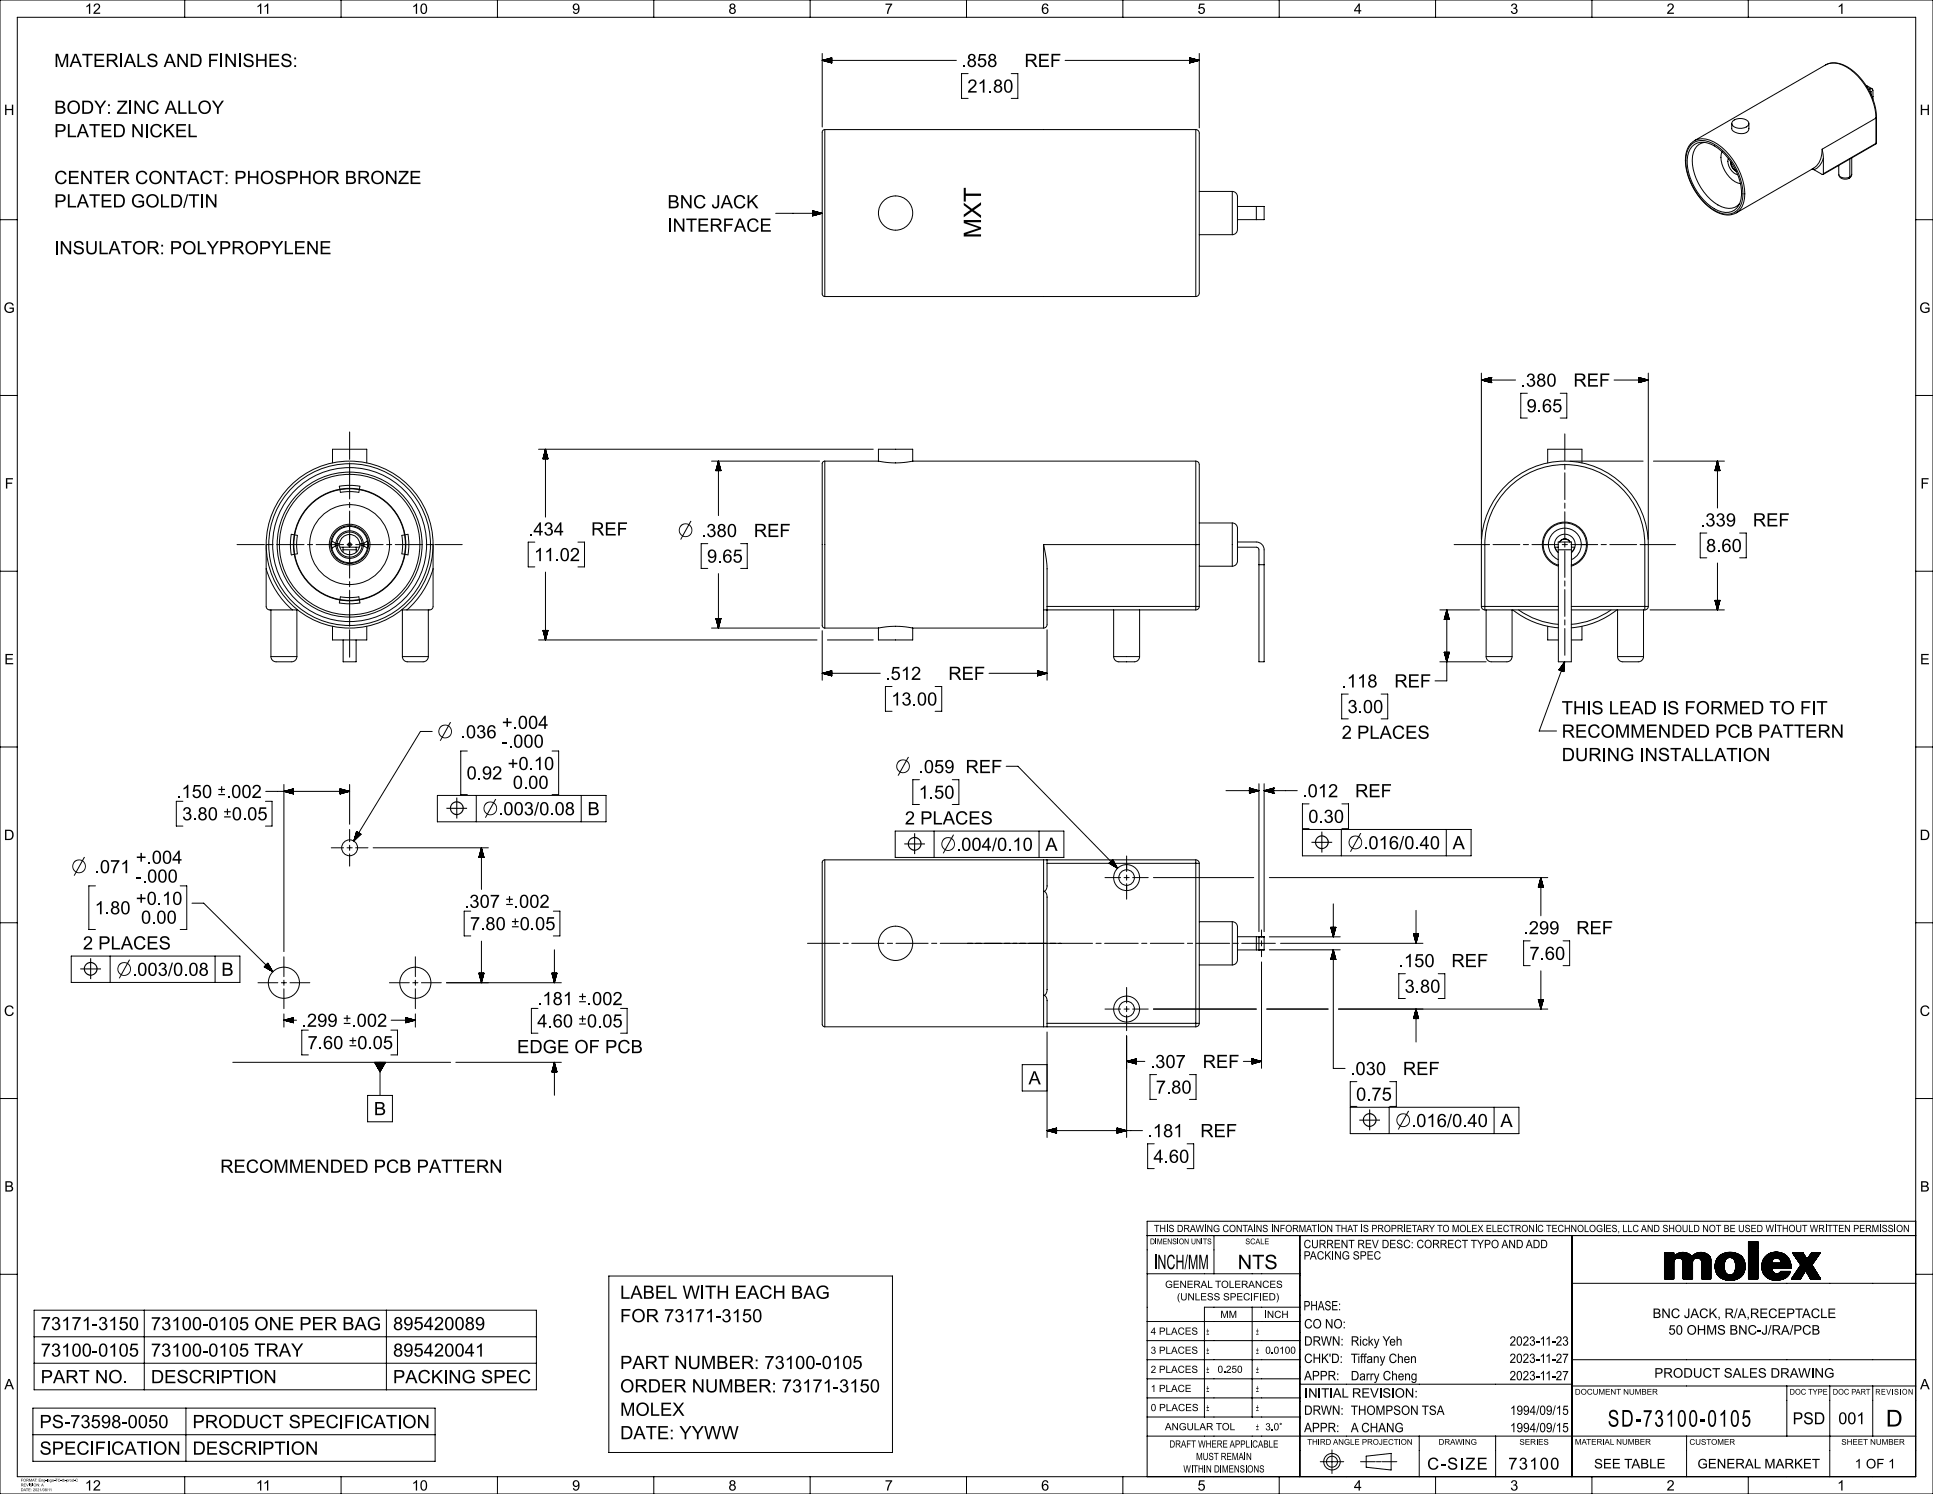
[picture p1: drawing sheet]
<svg xmlns="http://www.w3.org/2000/svg" width="559mm" height="432mm" viewBox="0 0 559 432" stroke-linecap="round" stroke-linejoin="round" font-family="sans-serif">
<defs><g id="words">
<text font-size="7" x="283.6" y="68.9" transform="rotate(-90 283.6 68.9)">MXT</text>
<text font-size="6.9" x="464.8" y="412.4">SD-73100-0105</text>
<text font-size="6.7" x="545.2" y="412.3">D</text>
<g font-size="6.2">
<text x="129" y="235.6">⌖</text>
<text x="261.3" y="245.9">⌖</text>
<text x="379.1" y="245.5">⌖</text>
<text x="23.1" y="282">⌖</text>
<text x="392.9" y="325.7">⌖</text>
</g>
<g font-size="5.8">
<text x="195.9" y="155.2">⌀ .380</text>
<text x="126.4" y="213.4">⌀ .036</text>
<text x="258.8" y="223.4">⌀ .059 REF</text>
<text x="139.5" y="235.6">⌀.003/0.08</text>
<text x="271.8" y="245.9">⌀.004/0.10</text>
<text x="389.6" y="245.5">⌀.016/0.40</text>
<text x="20.6" y="252.4">⌀ .071</text>
<text x="33.7" y="282">⌀.003/0.08</text>
<text x="403.4" y="325.7">⌀.016/0.40</text>
<text x="333.6" y="366.8">INCH/MM</text>
<text x="357.8" y="366.8">NTS</text>
</g>
<g font-size="5.3">
<text x="15.7" y="19.4">MATERIALS AND FINISHES:</text>
<text x="278" y="19.4">.858</text>
<text x="296.1" y="19.4">REF</text>
<text x="279.6" y="26.8">21.80</text>
<text x="15.7" y="32.9">BODY: ZINC ALLOY</text>
<text x="15.7" y="39.7">PLATED NICKEL</text>
<text x="15.7" y="53.2">CENTER CONTACT: PHOSPHOR BRONZE</text>
<text x="15.7" y="60">PLATED GOLD/TIN</text>
<text x="192.9" y="60.2">BNC JACK</text>
<text x="192.9" y="67">INTERFACE</text>
<text x="15.7" y="73.5">INSULATOR: POLYPROPYLENE</text>
<text x="439.6" y="111.8">.380</text>
<text x="454.8" y="111.8">REF</text>
<text x="441.3" y="119.2">9.65</text>
<text x="152.7" y="154.8">.434</text>
<text x="170.9" y="154.8">REF</text>
<text x="217.9" y="155.2">REF</text>
<text x="491.5" y="152.2">.339</text>
<text x="506.7" y="152.2">REF</text>
<text x="493.2" y="159.6">8.60</text>
<text x="154.4" y="162.2">11.02</text>
<text x="204.4" y="162.6">9.65</text>
<text x="256" y="196.5">.512</text>
<text x="274.1" y="196.5">REF</text>
<text x="257.6" y="203.9">13.00</text>
<text x="387.9" y="198.7">.118</text>
<text x="403.1" y="198.7">REF</text>
<text x="389.5" y="206.1">3.00</text>
<text x="451.5" y="206.4">THIS LEAD IS FORMED TO FIT</text>
<text x="145.1" y="210.7">+.004</text>
<text x="387.9" y="213.5">2 PLACES</text>
<text x="451.5" y="213.2">RECOMMENDED PCB PATTERN</text>
<text x="145.1" y="216.1">-.000</text>
<text x="451.5" y="220">DURING INSTALLATION</text>
<text x="134.9" y="225.3">0.92</text>
<text x="146.7" y="222.6">+0.10</text>
<text x="148.2" y="228">0.00</text>
<text x="51" y="230.6">.150</text>
<text x="265.6" y="230.8">1.50</text>
<text x="376.5" y="230.4">.012</text>
<text x="391.7" y="230.4">REF</text>
<text x="52.6" y="237.1">3.80</text>
<text x="169.8" y="235.6">B</text>
<text x="261.6" y="238.3">2 PLACES</text>
<text x="378.2" y="237.8">0.30</text>
<text x="302.2" y="245.9">A</text>
<text x="419.9" y="245.5">A</text>
<text x="39.3" y="249.6">+.004</text>
<text x="39.3" y="255.1">-.000</text>
<text x="39.3" y="261.5">+0.10</text>
<text x="134.2" y="262.4">.307</text>
<text x="27.4" y="264.3">1.80</text>
<text x="40.7" y="267">0.00</text>
<text x="135.9" y="268.8">7.80</text>
<text x="24" y="274.4">2 PLACES</text>
<text x="440.5" y="270">.299</text>
<text x="455.7" y="270">REF</text>
<text x="404.4" y="279.5">.150</text>
<text x="419.6" y="279.5">REF</text>
<text x="442.1" y="277.4">7.60</text>
<text x="64" y="282">B</text>
<text x="406" y="286.9">3.80</text>
<text x="155.3" y="290.5">.181</text>
<text x="87.2" y="296.8">.299</text>
<text x="155.3" y="296.9">4.60</text>
<text x="88.9" y="303.2">7.60</text>
<text x="149.5" y="304.4">EDGE OF PCB</text>
<text x="332.4" y="308.7">.307</text>
<text x="347.7" y="308.7">REF</text>
<text x="390.3" y="310.7">.030</text>
<text x="405.6" y="310.7">REF</text>
<text x="297.3" y="313.4">A</text>
<text x="334.1" y="316.1">7.80</text>
<text x="108.1" y="322.3">B</text>
<text x="392" y="318.1">0.75</text>
<text x="331.8" y="328.7">.181</text>
<text x="347" y="328.7">REF</text>
<text x="433.7" y="325.7">A</text>
<text x="63.7" y="339">RECOMMENDED PCB PATTERN</text>
<text x="333.4" y="336.1">4.60</text>
<text x="179.3" y="375.4">LABEL WITH EACH BAG</text>
<text x="179.3" y="382.2">FOR 73171-3150</text>
<text x="11.8" y="384.4">73171-3150</text>
<text x="43.6" y="384.5">73100-0105 ONE PER BAG</text>
<text x="113.6" y="384.4">895420089</text>
<text x="11.8" y="392.1">73100-0105</text>
<text x="43.6" y="392.1">73100-0105 TRAY</text>
<text x="113.6" y="392.1">895420041</text>
<text x="179.3" y="395.7">PART NUMBER: 73100-0105</text>
<text x="11.8" y="399.8">PART NO.</text>
<text x="43.6" y="399.8">DESCRIPTION</text>
<text x="113.6" y="399.8">PACKING SPEC</text>
<text x="179.3" y="402.4">ORDER NUMBER: 73171-3150</text>
<text x="11.4" y="412.8">PS-73598-0050</text>
<text x="55.7" y="412.8">PRODUCT SPECIFICATION</text>
<text x="179.3" y="409.2">MOLEX</text>
<text x="179.3" y="416">DATE: YYWW</text>
<text x="11.4" y="420.4">SPECIFICATION</text>
<text x="55.7" y="420.4">DESCRIPTION</text>
</g>
<text font-size="4.9" x="412.6" y="424.8">C-SIZE</text>
<g font-size="4.8">
<text x="518.2" y="411.6">PSD</text>
<text x="531.4" y="411.6">001</text>
<text x="436" y="424.7">73100</text>
</g>
<g font-size="4.7">
<text x="62.9" y="230.6">±.002</text>
<text x="64.5" y="237.1">±0.05</text>
<text x="146.1" y="262.4">±.002</text>
<text x="147.7" y="268.8">±0.05</text>
<text x="167.2" y="290.5">±.002</text>
<text x="99.1" y="296.8">±.002</text>
<text x="167.2" y="296.9">±0.05</text>
<text x="100.8" y="303.2">±0.05</text>
</g>
<g font-size="4.2">
<text x="24.5" y="4">12</text>
<text x="74" y="4">11</text>
<text x="119" y="4">10</text>
<text x="165.4" y="4">9</text>
<text x="210.6" y="4">8</text>
<text x="255.8" y="4">7</text>
<text x="301" y="4">6</text>
<text x="346.2" y="4">5</text>
<text x="391.4" y="4">4</text>
<text x="436.6" y="4">3</text>
<text x="481.8" y="4">2</text>
<text x="531.1" y="4">1</text>
<text x="1.1" y="33.2">H</text>
<text x="554.9" y="33.2">H</text>
<text x="1" y="90.4">G</text>
<text x="554.8" y="90.4">G</text>
<text x="1.4" y="141.2">F</text>
<text x="555.2" y="141.2">F</text>
<text x="1.3" y="192">E</text>
<text x="555.1" y="192">E</text>
<text x="1.1" y="242.8">D</text>
<text x="554.9" y="242.8">D</text>
<text x="1.1" y="293.6">C</text>
<text x="554.9" y="293.6">C</text>
<text x="1.3" y="344.4">B</text>
<text x="555.1" y="344.4">B</text>
<text x="1.3" y="401.6">A</text>
<text x="555.1" y="401.6">A</text>
<text x="24.5" y="430.8">12</text>
<text x="74" y="430.8">11</text>
<text x="119" y="430.8">10</text>
<text x="165.4" y="430.8">9</text>
<text x="210.6" y="430.8">8</text>
<text x="255.8" y="430.8">7</text>
<text x="301" y="430.8">6</text>
<text x="346.2" y="430.8">5</text>
<text x="391.4" y="430.8">4</text>
<text x="436.6" y="430.8">3</text>
<text x="481.8" y="430.8">2</text>
<text x="531.1" y="430.8">1</text>
</g>
<g font-size="3.9">
<text x="477.7" y="381">BNC JACK, R/A,RECEPTACLE</text>
<text x="482.3" y="385.8">50 OHMS BNC-J/RA/PCB</text>
<text x="478.2" y="398.2">PRODUCT SALES DRAWING</text>
<text x="460.8" y="424.4">SEE TABLE</text>
<text x="490.7" y="424.4">GENERAL MARKET</text>
<text x="536.2" y="424.4">1 OF 1</text>
</g>
<g font-size="3.8">
<text x="376.8" y="378.7">PHASE:</text>
<text x="377" y="383.9">CO NO:</text>
<text x="377" y="388.9">DRWN: Ricky Yeh</text>
<text x="436.4" y="388.9">2023-11-23</text>
<text x="377" y="393.9">CHK'D: Tiffany Chen</text>
<text x="436.4" y="393.9">2023-11-27</text>
<text x="377" y="398.9">APPR:</text>
<text x="390.5" y="398.9">Darry Cheng</text>
<text x="436.4" y="398.9">2023-11-27</text>
<text x="377.1" y="403.9">INITIAL REVISION:</text>
<text x="377" y="408.9">DRWN: THOMPSON TSA</text>
<text x="377" y="413.9">APPR:</text>
<text x="390.5" y="413.9">A CHANG</text>
<text x="436.5" y="408.9">1994/09/15</text>
<text x="436.5" y="413.9">1994/09/15</text>
</g>
<g font-size="3.4">
<text x="376.9" y="360.8">CURRENT REV DESC: CORRECT TYPO AND ADD</text>
<text x="376.9" y="364">PACKING SPEC</text>
</g>
<g font-size="2.9">
<text x="333.6" y="356.1">THIS DRAWING CONTAINS INFORMATION THAT IS PROPRIETARY TO MOLEX ELECTRONIC TECHNOLOGIES, LLC AND SHOULD NOT BE USED WITHOUT WRITTEN PERMISSION</text>
<text x="336.8" y="372.2">GENERAL TOLERANCES</text>
<text x="340.2" y="375.8">(UNLESS SPECIFIED)</text>
<text x="352.8" y="380.9">MM</text>
<text x="365.5" y="380.9">INCH</text>
<text x="332.6" y="385.8">4 PLACES</text>
<text x="348.7" y="385.7">±</text>
<text x="363.1" y="385.7">±</text>
<text x="332.6" y="391.3">3 PLACES</text>
<text x="348.7" y="391.3">±</text>
<text x="363.1" y="391.3">± 0.0100</text>
<text x="332.6" y="396.8">2 PLACES</text>
<text x="348.7" y="396.8">±</text>
<text x="352" y="396.8">0.250</text>
<text x="363.1" y="396.8">±</text>
<text x="332.6" y="402.3">1 PLACE</text>
<text x="332.7" y="407.8">0 PLACES</text>
<text x="348.7" y="402.3">±</text>
<text x="348.7" y="407.8">±</text>
<text x="363.1" y="402.3">±</text>
<text x="363.1" y="407.8">±</text>
<text x="336.8" y="413.4">ANGULAR TOL</text>
<text x="363.1" y="413.3">± 3.0°</text>
<text x="338.1" y="418.4">DRAFT WHERE APPLICABLE</text>
<text x="342.1" y="425.6">WITHIN DIMENSIONS</text>
<text x="345.8" y="422">MUST REMAIN</text>
</g>
<text font-size="2.4" x="542.1" y="403.1">REVISION</text>
<g font-size="2.3">
<text x="332.4" y="359.6">DIMENSION UNITS</text>
<text x="360" y="359.6">SCALE</text>
<text x="455.3" y="403.1">DOCUMENT NUMBER</text>
<text x="517.3" y="403.1">DOC TYPE</text>
<text x="529.8" y="403.1">DOC PART</text>
<text x="377.9" y="417.6">THIRD ANGLE PROJECTION</text>
<text x="415.9" y="417.6">DRAWING</text>
<text x="439.2" y="417.6">SERIES</text>
<text x="455.3" y="417.6">MATERIAL NUMBER</text>
<text x="488.4" y="417.6">CUSTOMER</text>
<text x="532.3" y="417.6">SHEET NUMBER</text>
</g>
<g font-size="1.1">
<text x="6" y="428.2">FORMAT: Eng-lega-TC-tb-prod-C</text>
<text x="6" y="429.6">REVISION: A</text>
<text x="6" y="431">DATE: 2021/08/11</text>
</g>
</g></defs>
<g fill="none" stroke="#000" stroke-width=".29">
<path d="M0 0h558.8v431.8h-558.8zM5 5h548.8v421.8h-548.8zM53.4 0v5M98.6 0v5M143.8 0v5M189 0v5M234.2 0v5M237.7 15.5v21.2M237.7 17.5h38.8M237.7 17.5l2.7 .7M237.8 17.4h2.6M238 17.5h2.4"/>
<path d="M238 17.4h2.4M238.4 17.6h2M238.4 17.3h2M238.5 17.7h1.9M238.5 17.2h1.9M238.9 17.8h1.5M238.9 17.1h1.5M239.1 17.8h1.3M239.1 17.1h1.3M239.5 17.9h.9M239.5 17h.9M239.7 18h.7"/>
<path d="M239.7 16.9h.7M239.9 18h.5M239.9 16.9h.5M240.2 18.1h.2M240.2 16.8h.2M240.4 18.2h.1M240.4 16.7h.1M240.4 16.7v1.5M240.4 16.7l-2.7 .8M279.4 0v5M307.9 17.5h38.8M324.6 0v5"/>
<path d="M343.9 18.2h.1M343.9 18.1h.2M343.9 18h.8M343.9 17.9h1M343.9 17.8h1.6M343.9 17.6h2.1M343.9 16.7h.1M343.9 16.8h.2M343.9 16.8l.6 .1M343.9 16.9h.8M343.9 17h1M343.9 17l1.4 .1"/>
<path d="M343.9 17.1h1.6M343.9 17.2h1.9M343.9 17.3h2.1M343.9 17.3l2.5 .1M343.9 17.4h2.7M343.9 16.7l2.8 .8M343.9 16.7v1.5M344.5 18l-.6 .1M345.3 17.8l-1.4 .1M345.8 17.7h-1.9M346.4 17.5l-2.5 .1M346.7 15.5v21.5"/>
<path d="M346.7 17.5l-2.8 .7M369.8 0v5M415 0v5M460.2 0v5M505.4 0v5M527.8 18.8a7.1 7.1 0 0 1 7.8 1.6 18.8 18.8 0 0 1 6.9 13.5M238.4 37.5a.89 .89 0 0 0-.7 1.1v42.6a9.5 9.5 0 0 0 .2 4.3l.5 .2M238.4 37.5v48.2M238.4 37.5h107.3M279.9 21.3h-1.9v7.1h1.9M292.3 21.3h1.9v7.1h-1.9M345.7 37.5a1.36 1.36 0 0 1 1 1.9v41.6a8.7 8.7 0 0 1-.3 4.4l-.7 .3"/>
<path d="M345.7 37.5v48.2M500.6 35.7v1.5l.3 .5 .9 .6 1.5 .3 1.2-.1 .8-.6 .3-.6v-1.6M500.9 35a3.2 3.2 0 0 1 4.6 .5 2.14 2.14 0 0 1-2.8 1.6 1.89 1.89 0 0 1-2-1.6zM539.5 24.8l1.7 .9M539.7 25.2l.9 .5M540.6 25.7l.7 .1 .1 2.9M540.6 26.3l.3 .2M540.6 25.7l-.4 .3M540.6 26.3l-.2 .2M540.9 26.5v.9M541.4 27.9l-.2 .2M542.3 34.1a18.5 18.5 0 0 0-9.6-15.3 5.6 5.6 0 0 0-4.9 0l-38 21.9"/>
<path d="M542.3 34.1l-15.5 9M542.3 34.1v7.3M542.5 33.9l-.2 .2M542.5 33.9v7.3M346.7 55.3h9.5M356.2 55.3a1.82 1.82 0 0 1 1.5 2.4v5.3a9.6 9.6 0 0 1-.3 4.2l-.7 .6h-.5M356.2 55.3v12.5M357.7 59.7h5.5M363.2 59.7h2.2v3.8h-2.2M363.2 59.7v3.8M487.2 46.3l.1 .2M487.2 46.3a18.1 18.1 0 0 0 9.9 15.4l1.8 .4h1.6"/>
<path d="M488.7 41.6a7.2 7.2 0 0 0-1.5 4.7M488.7 41.6a5.1 5.1 0 0 1 6.8-.6 18.3 18.3 0 0 1 8.8 16.4 4.9 4.9 0 0 1-3.7 4.6M489.2 42.3a4.9 4.9 0 0 1 6.4-.1 16.8 16.8 0 0 1 7.7 15.4 4.4 4.4 0 0 1-6.6 3.3 16.5 16.5 0 0 1-8.8-15.9l.7-2zM489.2 41.5a5.2 5.2 0 0 1 5.8-.1 17.7 17.7 0 0 1 8.8 15.9 4.6 4.6 0 0 1-6.5 4.3 17.4 17.4 0 0 1-9.9-16.4 5.6 5.6 0 0 1 1.8-3.7zM492.8 41.1a4.5 4.5 0 0 0-3.6 5.2 16 16 0 0 0 8.5 13.5 4.2 4.2 0 0 0 5.2-1M497.8 43.8a7.9 7.9 0 0 0 5.3 9.3M499.6 45.8a4 4 0 0 0 2.7 4.7M500.3 47.1a2.92 2.92 0 0 0 1.6 2.4M500.3 47.1h.1M500.3 46.7l.1 .1M500.4 47.1h.2M500.4 47.1a2.77 2.77 0 0 0 1.4 2.2"/>
<path d="M500.5 47l-.2 .1M523.8 48.9l.6 .2M524.4 49.1l2.4 1.3h.2l.1-.2M526.8 43.1a5.8 5.8 0 0 1-2.5 5.5l-22.4 12.9M526.8 43.1l.3 2.7M527.1 45.8a4.9 4.9 0 0 1-2.7 3.3M527.1 45.8v4.4M531.6 50.4a2.14 2.14 0 0 0 3.2 .8M531.6 47.8v2.6M531.6 50.4a1.95 1.95 0 0 0 3 1.1M534.8 51.2l-.2 .3M534.8 46v5.2"/>
<path d="M535.3 50.4l-.2 .6-.5 .5M535.3 50.4l-.5 .8M535.3 45.6v4.8M542.2 41.7l-15.2 8.7M542.3 41.4l-.1 .3M542.3 41.4l-15.2 8.8M542.5 41.2l-.3 .5M542.5 41.2l-.2 .2M0 63.5h5M224.2 61.7h13.5M234.9 60.9l2.8 .8M234.9 60.9v1.5"/>
<path d="M234.9 60.9h.1M234.9 61h.4M234.9 61.1h.6M234.9 61.1l1 .1M234.9 61.2h1.2M234.9 61.3h1.4M234.9 61.3l1.7 .1M234.9 61.4h1.9M234.9 61.5h2.3M234.9 61.6h2.5M234.9 62.3h.4M234.9 62.2h.6"/>
<path d="M234.9 62.1h1.2M234.9 61.9h1.7M234.9 61.8h2.3M234.9 61.7h2.5M235.1 62.3l-.2 .1M235.9 62.1l-1 .1M236.5 62h-1.6M237 61.8l-2.1 .1M237.7 61.7l-2.8 .7M346.7 67.8h9.5M357.7 63.5h5.5M553.8 63.5h5"/>
<path d="M238.4 85.7h107.3M0 114.3h5M428.2 107.8v48.1M428.2 109.8h9.9M428.2 109.8l2.8 .8M428.5 109.9h2.5M428.5 109.8h2.5M428.7 110h2.3M428.7 109.7h2.3M428.9 109.7h2.1M429.1 110.1h1.9M429.3 110.1h1.7"/>
<path d="M429.3 109.6h1.7M429.5 109.5h1.5M429.7 110.2h1.3M429.9 110.3h1.1M429.9 109.4h1.1M430 110.3h1M430 109.4h1M430.2 109.3h.8M430.4 110.4h.6M430.6 110.5h.4M430.6 109.2h.4M430.8 109.2h.2"/>
<path d="M431 110.6h.1M431 109.1h.1M431 109.1v1.5M431 109.1l-2.8 .7M441.5 113.7h-1.9v7.1h1.9M451 113.7h1.9v7.1h-1.9M466.6 109.8h9.9M473.7 110.4h.6M473.7 110.3h1.2M473.7 110.2h1.4M473.7 110.1h1.9M473.7 109.9h2.5"/>
<path d="M473.7 109.1l.2 .1M473.7 109.2h.4M473.7 109.3h.8M473.7 109.4h1M473.7 109.4h1.2M473.7 109.5h1.6M473.7 109.6h1.7M473.7 109.6l2.1 .1M473.7 109.7h2.3M473.7 109.8h2.5M473.7 109.1l2.8 .7M473.7 109.1v1.5"/>
<path d="M473.7 110.6h.1M474.1 110.5h-.4M474.7 110.3l-1 .1M475.4 110.1l-1.7 .1M476 110h-2.3M476.5 107.8v48.1M476.5 109.8l-2.8 .8M553.8 114.3h5M96.1 133.8v-4h9.9v4M101.1 124.9v7.9M101.1 133.8v10.4M155.7 129.8h96.7"/>
<path d="M157 132.6h1.4M157 132.4v.2M157.1 132.2v.4M157.1 132v.6M157.2 131.6v1M157.3 131.5v1.1M157.4 131.1v1.5M157.4 130.9v1.7M157.5 130.5v2.1M157.6 130.3v2.3M157.6 130.1v2.5M157.7 129.8v19.7"/>
<path d="M157.7 129.8l-.7 2.8M157.7 129.8l.7 2.8M157.8 130.1v2.5M157.8 130.3v2.3M157.9 130.7v1.9M158 130.9v1.7M158.1 131.3v1.3M158.1 131.5v1.1M158.2 131.6v1M158.3 132v.6M158.3 132.2v.4M158.4 132.6h.1"/>
<path d="M205.7 133.3h31.2M207 136h1.4M207 135.8v.2M207.1 135.6v.4M207.2 135.3v.7M207.2 135.1v.9M207.3 134.7v1.3M207.4 134.5v1.5M207.4 134.3v1.7M207.5 133.9v2.1M207.6 133.8v2.2M207.7 133.4v2.6"/>
<path d="M207.7 133.3v15.7M207.7 133.3l-.7 2.7M207.7 133.3l.7 2.7M207.8 133.6v2.4M207.9 133.9v2.1M207.9 134.1v1.9M208 134.3v1.7M208.1 134.7v1.3M208.1 134.9v1.1M208.2 135.3v.7M208.3 135.5v.5M208.3 135.6v.4"/>
<path d="M208.4 136h.1M238.4 133.3a.9 .9 0 0 0-.7 1.2v42.3a10.2 10.2 0 0 0 .2 4.5l.5 .2M238.4 133.3v48.2M238.4 133.3h15.5M253.9 133.3v-3.5h10v3.5M253.9 133.3l5 .5 5-.5M263.9 133.3h81.8M345.7 133.3a1.13 1.13 0 0 1 1 1.4v22.7M345.7 133.3v24.1M447.4 133.8v-4h9.9v4M452.4 125.4v7.8M452.4 134.2v1.5"/>
<path d="M452.4 136.7v7.7M453.9 133.3h21.1M478 133.3h20.5M495.8 136h1.4M495.8 135.8v.2M495.9 135.6v.4M496 135.3v.7M496 135.1v.9M496.1 134.9v1.1M496.2 134.5v1.5M496.2 134.3v1.7M496.3 133.9v2.1"/>
<path d="M496.4 133.8v2.2M496.4 133.6v2.4M496.5 133.3v13.5M496.5 133.3l-.7 2.7M496.5 133.3l.7 2.7M496.6 133.6v2.4M496.6 133.8v2.2M496.7 134.1v1.9M496.8 134.3v1.7M496.9 134.7v1.3M496.9 134.9v1.1M497 135.1v.9"/>
<path d="M497.1 135.5v.5M497.1 135.6v.4M497.2 136h.1M68.5 157.4h8M76.9 157.4a24.1 24.1 0 0 1 24.2-24.1 24.1 24.1 0 0 1 24.1 24.1M76.9 157.4a24.1 24.1 0 0 0 24.2 24.1 24.1 24.1 0 0 0 24.1-24.1M76.9 157.4v7M76.9 157.4h.8M77.5 157.4h1.5M77.7 157.4a23.4 23.4 0 0 1 23.4-23.4 23.4 23.4 0 0 1 23.3 23.4M77.7 157.4a23.4 23.4 0 0 0 23.4 23.4 23.4 23.4 0 0 0 23.3-23.4M80 157.4h7.9"/>
<path d="M84.2 154.4l1.8 .3-.2 2.3 .2 3.1-1.8 .3a17.1 17.1 0 0 1 0-6zM88.9 157.4h1.5M91.4 157.4h7.9M95.8 157.4a5.2 5.2 0 0 0 5.3 5.3 5.2 5.2 0 0 0 5.2-5.3M95.8 157.4a5.2 5.2 0 0 1 5.3-5.2 5.2 5.2 0 0 1 5.2 5.2M95.8 157.4l.2 1 1.1-.7M96 158.6h-.3M97 157v.8M97.1 157.1a4 4 0 0 1 4-3.7 4 4 0 0 1 3.9 3.7M97.1 157.7a4 4 0 0 0 4 3.7 4 4 0 0 0 3.9-3.7M97.1 157.1l-1.1-.7-.2 1M97.1 157.7h.4"/>
<path d="M97.1 157.1h.4M97.5 157.1a3.6 3.6 0 0 1 3.6-3.3 3.6 3.6 0 0 1 3.6 3.3M97.5 157.1h.6a3 3 0 0 1 3-2.6 3 3 0 0 1 3 2.6h.6M97.5 157.7a3.6 3.6 0 0 0 3.6 3.3 3.6 3.6 0 0 0 3.6-3.3M97.5 157.7h.6a3 3 0 0 0 3 2.6 3 3 0 0 0 3-2.6h.6M98.1 140.5a17.1 17.1 0 0 1 5.9 0l-.3 1.8-2.2-.2-3.1 .2zM98.3 158.2h2.8M99.2 158.2v.7M99.2 158.9v.7M99.2 158.9h3.8M99.5 152.2v.2M100.3 157.4h1.5"/>
<path d="M101.1 158.2h2.8M101.1 145.2v1.5M101.1 147.7v10.5M101.1 159.2v7.9M102.7 152.2l-.1 .2M102.8 157.4h8M103 158.2v.7M103 158.9v.7M104.7 157.7h.3M104.7 157.1h.3M105 157.1l1.2-.7 .1 1M105.2 157v.8"/>
<path d="M106.2 158.6h.2M106.3 157.4l-.1 1-1.2-.7M111.8 157.4h1.5M114.3 157.4h7.9M116.2 154.7l1.7-.3a17.1 17.1 0 0 1 0 6l-1.7-.3 .2-3.1zM123.2 157.4h1.5M124.4 157.4h.8M125.2 157.4v7M125.7 157.4h7.9M154.6 156.7h-1.9v7.1h1.9M167.1 156.7h1.9v7.1h-1.9M204.6 157.1h-1.9v7.2h1.9"/>
<path d="M214.1 157.1h1.9v7.2h-1.9M301.7 157.4l1 6.1v11.8M301.7 157.4v18.9M301.7 157.4h44M345.7 157.4h1M345.7 157.4v17.9M346.7 157.4v17.9M346.7 151.2h9.5M356.2 151.2a1.89 1.89 0 0 1 1.5 2.5v4.8a11 11 0 0 1-.3 4.5l-.7 .6-.5 .1M356.2 151.2v12.5M357.7 156.7h5.5a2.25 2.25 0 0 1 2.2 2.2v32.4h-1.5v-32.4a.75 .75 0 0 0-.7-.7h-5.5M420.4 157.4h7.7"/>
<path d="M428.2 157.4a24.1 24.1 0 0 1 24.2-24.1 24.1 24.1 0 0 1 24.1 24.1M428.2 157.4h1M428.2 157.4v17.9M429.1 157.4h1.5M429.2 157.4a23.1 23.1 0 0 1 23.2-23.1 23.1 23.1 0 0 1 23.1 23.1M429.2 157.4v17.9M431.6 157.4h7.8M440.4 157.4h1.5M442.9 157.4h7.7M446.1 157.4a6.2 6.2 0 0 0 4.4 6M446.1 157.4a6.2 6.2 0 0 1 6.3-6.2 6.2 6.2 0 0 1 6.2 6.2M446.1 157.4h1.5"/>
<path d="M447.6 157.4a4.7 4.7 0 0 0 2.9 4.4M447.6 157.4a4.8 4.8 0 0 1 4.8-4.7 4.8 4.8 0 0 1 4.7 4.7M450.5 158.2h-1l1 1.4M450.5 159.7a3 3 0 0 1-.3-4.4 3 3 0 0 1 4.4 0 3 3 0 0 1-.3 4.4M450.5 158.9v-2.2h3.8v2.2M450.5 158.9v32.4h3.7l.1-32.4M450.5 158.9h3.8M450.9 156.6l.6-.6 .9-.3 .9 .3 .6 .6M450.9 156.6h.1M450.9 156.7l.6-.7 .9-.2 .9 .2 .5 .7M451.6 157.4h1.5M452.4 145.4v1.5"/>
<path d="M452.4 147.9v7.8M452.4 156.7v1.5M452.4 159.2v7.7M453.9 156.6h-.1M454.1 157.4h7.8M454.3 158.2h.9M455.2 158.2l-.9 1.4M457.1 157.4a4.8 4.8 0 0 1-2.8 4.4M457.1 157.4h1.5M458.6 157.4a6.2 6.2 0 0 1-4.4 6M462.9 157.4h1.5M465.4 157.4h7.7"/>
<path d="M474.1 157.4h1.5M475.5 157.4h1M475.5 157.4v17.9M476.5 157.4v17.9M476.6 157.4h7.8M493.4 154.1h-1.9v7.1h1.9M502.9 154.1h1.9v7.1h-1.9M0 165.1h5M76.9 164.4a25.1 25.1 0 0 0 7.6 11.9M76.9 164.4v10.9a1 1 0 0 0 1 1h6.6M78.3 176.3v13.5M84.5 176.3h1.5"/>
<path d="M85.8 176.3v13.5M97.5 161.2l-.2 .2M98.4 172.5l3.1 .2 2.2-.2 .3 1.8a17.1 17.1 0 0 1-5.9 0zM101.1 168.1v1.5M101.1 170.6v10.4M104.7 161.2l.1 .2M116.1 176.3h1.6M116.3 176.3v13.5M123.8 176.3v13.5M125.2 164.4a25.1 25.1 0 0 1-7.5 11.9M125.2 164.4v10.9a1 1 0 0 1-1 1h-6.5M157.7 165.3v19.7"/>
<path d="M207 178.8h1.4M207 178.8l.7 2.7M207 178.8v.2M207.1 178.8v.4M207.1 178.8l.1 .7M207.2 178.8v.9M207.3 178.8v1.3M207.4 178.8v1.5M207.4 178.8v1.7M207.5 178.8v2.1M207.6 178.8v2.3M207.6 178.8l.1 2.6"/>
<path d="M207.7 165.8v15.7M207.8 178.8v2.4M207.9 178.8v2.1M207.9 178.8v1.9M208 178.8v1.7M208.1 178.8v1.3M208.2 178.8l-.1 1.1M208.2 178.8v.7M208.3 178.8v.5M208.4 178.8l-.1 .4M208.4 178.8h.1M208.4 178.8l-.7 2.7"/>
<path d="M301.7 176.3h1M301.7 176.3v5.2M302.7 176.3v4.2a1 1 0 0 1-1 1M302.7 175.3v1M302.7 176.3h43M302.7 175.3h43M321.9 176.3v13.5M329.4 176.3v13.5M345.7 175.3h1M345.7 175.3v1M346.7 175.3a1 1 0 0 1-1 1M346.7 163.7h9.5"/>
<path d="M363.9 163.2h1.5M416.2 176.3h11.5M417.5 179h.1M417.5 179h1.5M417.6 178.6v.4M417.7 178.5v.5M417.8 178.1v.9M417.8 177.9v1.1M417.9 177.7v1.3M418 177.3v1.7M418 177.1v1.9M418.1 176.8v2.2"/>
<path d="M418.2 176.6v2.4M418.2 176.3v20.5h-3.4M418.2 176.3l-.7 2.7M418.2 176.3l.8 2.7M418.3 176.6v2.4M418.4 176.8v2.2M418.4 176.9v2.1M418.5 177.3v1.7M418.6 177.5v1.5M418.7 177.9v1.1M418.7 178.1v.9M418.8 178.3v.7"/>
<path d="M418.9 178.6v.4M418.9 178.8v.2M428.2 175.3a1 1 0 0 0 1 1M428.2 175.3h1M429.2 175.3v1M429.2 176.3h21.3M429.2 175.3h21.3M429.6 176.3v13.5M437.1 176.3v13.5M437.3 176.3a24.1 24.1 0 0 0 13.2 5.2M439 176.3a23.1 23.1 0 0 0 11.5 4.2M450.5 163.2h.1"/>
<path d="M450.5 163.6a6.5 6.5 0 0 1-3.4-10 6.5 6.5 0 0 1 10.6 0 6.5 6.5 0 0 1-3.5 10M452.4 167.9v1.5M452.4 170.4v7.8M452.4 179.2v1.5M454.2 176.3h21.3M454.2 175.3h21.3M465.7 176.3a23.1 23.1 0 0 1-11.5 4.2M467.4 176.3a24.1 24.1 0 0 1-13.2 5.2M467.6 176.3v13.5M475.1 176.3v13.5M475.5 175.3h1M475.5 175.3v1"/>
<path d="M476.5 175.3a1 1 0 0 1-1 1M477 176.3h21.5M495.8 173.5h1.4M495.8 173.5l.7 2.8M495.8 173.5v.2M495.9 173.5v.4M495.9 173.5l.1 .8M496 173.5v1M496.1 173.5v1.2M496.1 173.5l.1 1.5M496.2 173.5v1.7M496.3 173.5v2.1"/>
<path d="M496.4 173.5v2.3M496.4 173.5v2.5M496.5 162.7v13.6M496.6 173.5v2.5M496.7 173.5l-.1 2.3M496.7 173.5v1.9M496.8 173.5v1.7M496.9 173.5v1.4M496.9 173.5v1.2M497 173.5v1M497.1 173.5v.6M497.2 173.5l-.1 .4"/>
<path d="M497.2 173.5l-.7 2.8M497.2 173.5h.1M553.8 165.1h5M78.3 189.8a1.83 1.83 0 0 0 2.4 1.5h1.4a4.2 4.2 0 0 0 3.4-.6l.3-.9M78.3 189.8h7.5M96.1 181v4h9.9v-4M99.2 185v6.3h3.7v-6.3M101.1 182v8M116.3 189.8a1.83 1.83 0 0 0 2.4 1.5h1.4a4.2 4.2 0 0 0 3.4-.6l.3-.9M116.3 189.8h7.5M155.7 185h80.5M157 182.2h1.4"/>
<path d="M157 182.2l.7 2.8M157 182.2v.2M157.1 182.2v.4M157.1 182.2v.6M157.2 182.2v1M157.3 182.2v1.1M157.3 182.2l.1 1.5M157.4 182.2v1.7M157.5 182.2v2.1M157.6 182.2v2.3M157.6 182.2v2.5M157.8 182.2v2.5"/>
<path d="M157.9 182.2l-.1 2.3M157.9 182.2v1.9M158 182.2v1.7M158.1 182.2v1.3M158.1 182.2v1.1M158.2 182.2v1M158.3 182.2v.6M158.4 182.2l-.1 .4M158.4 182.2h.1M158.4 182.2l-.7 2.8M205.7 181.5h31.2M237.7 182.3v14.3"/>
<path d="M237.7 194.6h16.8M237.7 194.6l2.7 .7M237.8 194.6h2.6M238 194.7h2.4M238.2 194.5h2.2M238.4 194.8h2M238.4 194.4h2M238.4 181.5h15.5M238.5 194.8h1.9M238.5 194.4h1.9M238.7 194.9h1.7M238.9 194.3h1.5"/>
<path d="M239.1 195h1.3M239.1 194.2h1.3M239.2 185h13.2M239.3 195h1.1M239.5 194.1h.9M239.7 195.1h.7M239.7 194.1h.7M239.9 195.2h.5M240.1 194h.3M240.2 195.3h.2M240.2 193.9h.2M240.4 195.3h.1"/>
<path d="M240.4 193.9h.1M240.4 193.9v1.4M240.4 193.9l-2.7 .7M253.9 181.5v3.5h10v-3.5M253.9 181.5l5-.5 5 .5M257.9 198.4h-1.9v7.2h1.9M263.9 181.5h37.8M270.3 198.4h1.9v7.2h-1.9M285.9 194.6h16.8M299.9 195.3h.1M299.9 195.3h.2M299.9 195.1h.8"/>
<path d="M299.9 195h1.4M299.9 194.8h1.9M299.9 194.8h2.1M299.9 193.9h.1M299.9 193.9h.2M299.9 194h.4M299.9 194l.8 .1M299.9 194.1h1M299.9 194.2h1.4M299.9 194.3h1.6M299.9 194.3l1.9 .1M299.9 194.4h2.1"/>
<path d="M299.9 194.5h2.3M299.9 194.5l2.7 .1M299.9 193.9l2.8 .7M299.9 193.9v1.4M300.5 195.2h-.6M301.1 195l-1.2 .1M301.6 194.9h-1.7M302.4 194.7h-2.5M302.7 182v14.6M302.7 194.6l-2.8 .7M321.9 189.8a1.83 1.83 0 0 0 2.5 1.5h1.3a4.2 4.2 0 0 0 3.4-.6l.3-.9M321.9 189.8h7.5"/>
<path d="M416.2 191.3h13.4M417.5 188.5l.7 2.8 .8-2.8M417.5 188.5h1.5M417.5 188.5h.1M417.6 188.5v.4M417.7 188.5v.6M417.7 188.5l.1 1M417.8 188.5v1.2M417.9 188.5v1.4M417.9 188.5l.1 1.7M418 188.5v1.9M418.1 188.5v2.3"/>
<path d="M418.2 188.5v2.5M418.3 188.5v2.5M418.4 188.5v2.3M418.5 188.5l-.1 2.1M418.5 188.5v1.7M418.6 188.5v1.5M418.7 188.5v1.2M418.7 188.5v1M418.8 188.5v.8M418.9 188.5v.4M419 188.5l-.1 .2M429.6 189.8a1.83 1.83 0 0 0 2.4 1.5h1.4a4.2 4.2 0 0 0 3.4-.6l.3-.9"/>
<path d="M429.6 189.8h7.5M447.4 181v4h3.1M450.7 193.6l1.4 .5M450.7 193.6h.1M451 193.1l-.3 .5 .1-.2M451.3 192.8l-.4 .9 .2-.7M451.4 192.6l-.4 1.1M451.6 192.3l-.5 1.4M451.7 192.2l-.6 1.6M451.9 191.8l-.7 2M452 191.7l-.7 2.1M452.1 194.1h.1"/>
<path d="M452.1 193.9l-.1 .2M452.1 193.7l-.1 .4M452.1 193.5l-.2 .6M452.2 191.5l-.9 2.3M452.2 193.1l-.4 .9M452.2 192.7l-.4 1.3 .4-1.1M452.2 192.4l-.6 1.6M452.2 192.2l-.6 1.7M452.3 191.8l-.8 2.1M452.3 191.6l-.9 2.3M452.3 191.3l-7.3 20h5M452.3 191.3l-1.6 2.3"/>
<path d="M452.3 191.3l-.2 2.8M452.4 181.7v7.7M457.3 181v4h-3.1M467.6 189.8a1.83 1.83 0 0 0 2.4 1.5h1.4a4.2 4.2 0 0 0 3.4-.6l.3-.9M467.6 189.8h7.5M0 215.9h5M124.9 211.4h-3.4l-19.2 31.7M135.1 217.1h-1.9v12.6h1.9M159.6 217.1h1.9v12.6h-1.9M389.8 200.6h-1.9v7.2h1.9M399.3 200.6h1.9v7.2h-1.9M553.8 215.9h5"/>
<path d="M52.9 231.6h-1.9v7.2h1.9M76.7 231.6h1.9v7.2h-1.9M76.8 228.7h24.3M82.1 226.7v48.3M82.4 228.8h2.4M82.4 228.7h2.4M82.5 228.9h2.3M82.5 228.6h2.3M82.7 228.5h2.1M82.9 229h1.9M83.1 229h1.7M83.1 228.4h1.7"/>
<path d="M83.3 228.4h1.5M83.5 229.1h1.3M83.7 229.2h1.1M83.7 228.3h1.1M83.9 229.2h.9M83.9 228.2h.9M84.1 228.2h.7M84.3 229.3h.5M84.4 229.4h.4M84.4 228.1h.4M84.6 228h.2M84.8 229.5h.1"/>
<path d="M84.8 228v1.5M84.8 228l-2.7 .7 2.7 .8M98.3 229.5h.1M98.3 229.3h.6M98.3 229.2h1.2M98.3 229.1h1.4M98.3 229h1.9M98.3 228.8h2.5M98.3 228h.2M98.3 228.1h.4M98.3 228.1l.8 .1M98.3 228.2h1"/>
<path d="M98.3 228.3h1.2M98.3 228.3l1.5 .1M98.3 228.4h1.7M98.3 228.5h2.1M98.3 228.6h2.3M98.3 228.7h2.5M98.3 228l2.8 .7M98.3 228v1.5M98.7 229.4h-.4M99.3 229.2l-1 .1M100 229l-1.7 .1M100.6 228.9h-2.3"/>
<path d="M101.1 226.7v11.5M101.1 239.7v3.6M101.1 228.7l-2.8 .8M126.4 229.9h48.8v7.6h-48.8zM137.7 229.9v7.6M168 229.9v7.6M265.8 225.4h-1.9v7.1h1.9M275.3 225.4h1.9v7.1h-1.9M290.9 221.5h3.4l28.8 29.5M354.4 228.5h9.5M361.2 227.8h.1M361.2 229.3h.1"/>
<path d="M361.2 228.7h1.9M361.2 229.1h.6M361.2 229h1.1M361.2 228.8h1.7M361.2 228h.9M361.2 228.1h1.1M361.2 228.1l1.5 .1M361.2 228.2h1.7M361.2 228.3h1.9M361.2 228.3l2.3 .1M361.2 228.4h2.5M361.2 228.6h2.5"/>
<path d="M361.2 227.8l2.7 .7M361.2 227.8v1.5M361.2 227.8h.2M361.2 227.9h.4M361.2 227.9h.6M361.6 229.2h-.4M362.1 229l-.9 .1M362.7 228.8l-1.5 .1M363.5 228.6l-2.3 .1M363.9 226.5v42.8M363.9 228.5l-2.7 .8M365.4 226.5v42.8"/>
<path d="M365.4 228.5h9.6M365.4 228.5l2.8 .8M365.7 228.4h2.5M365.7 228.6h2.5M365.9 228.4h2.3M365.9 228.6h2.3M366.3 228.7h1.9M366.3 228.3h1.9M366.5 228.8h1.7M366.5 228.2h1.7M366.7 228.8h1.5M366.7 228.2h1.5"/>
<path d="M367.1 229h1.1M367.1 228.1h1.1M367.2 229h1M367.2 228h1M367.6 229.1h.6M367.6 227.9h.6M367.8 229.2h.4M367.8 227.9h.4M368 227.8h.2M368.2 229.3h.1M368.2 227.8h.1M368.2 227.8v1.5"/>
<path d="M368.2 227.8l-2.8 .7M376.5 239.7h48.8v7.7h-48.8zM378.4 232.3h-1.9v7.2h1.9M387.8 239.7v7.7M387.9 232.3h1.9v7.2h-1.9M418.1 239.7v7.7M27.6 256h-1.9v12.6h1.9M52.1 256h1.9v12.6h-1.9M95.8 245h3.5M100.3 245h1.5M101.1 244.3v1.5M101.1 246.8v3.5"/>
<path d="M102.7 241.5l.6-1-.6 1.2M102.8 245h3.6M103.1 240.3l1.2 .8M103.1 240.3l-.8 2.8M103.1 240.3h.1M103.1 240.4l-.1 .3M103.2 240.4l-.3 .5M103.2 240.4l-.4 .9M103.4 240.6l-.8 1.4M103.5 240.6l-1 1.6M103.5 240.6l-1.1 2M103.6 240.7l-1.2 2.1"/>
<path d="M103.7 240.7l-1.4 2.3M103.8 240.8l-1.2 1.9M103.8 240.8l-1 1.8M103.9 240.9l-.9 1.4M104 240.9l-.8 1.3M104.1 240.9l-.6 1M104.1 241l-.5 .8M104.2 241l-.4 .6M104.2 241.1l-.2 .3M104.3 241.1l-.1 .1M104.3 241.1h.1M104.3 241.1l-2 2"/>
<path d="M107.9 245h33.3M138.4 247.8h1.5M138.5 247.6v.2M138.5 247.4v.4M138.6 247v.8M138.7 246.8v1M138.8 246.5v1.3M138.8 246.3v1.5M138.9 246.1v1.7M139 245.7v2.1M139.1 245.5v2.3M139.2 245.1v2.7"/>
<path d="M139.2 245v12.1M139.2 245l-.8 2.8M139.2 245l.7 2.8M139.3 245.3v2.5M139.3 245.5v2.3M139.4 245.9v1.9M139.5 246.1v1.7M139.6 246.5v1.3M139.6 246.6v1.2M139.7 247v.8M139.8 247.2v.6M139.8 247.4v.4"/>
<path d="M139.9 247.8h.1M238.4 248.5a.89 .89 0 0 0-.7 1.2v42.6a9.5 9.5 0 0 0 .2 4.2l.5 .3M238.4 248.5v48.3M238.4 248.5h63.3M258.8 240.2h48.7v7.6h-48.7zM270 240.2v7.6M300.4 240.2v7.6M301.7 248.5v9.1M301.7 257.6v30.1M301.7 257.6l.7 .5 .3 1.2v26.8l-.3 1.1-.7 .5M301.7 248.5h.9M302.7 249.5v6.8l-.4 1-.6 .3"/>
<path d="M302.7 249.5h43M319.4 253.6h4.5M320.6 249.5l2.5 1.5M320.6 249.5h.1M320.7 249.5l.1 .1M320.7 249.4l.3 .3M320.7 249.4l.4 .4M320.8 249.4l.7 .6M320.8 249.3l.8 .8M320.9 249.2l1.1 1.1M320.9 249.2l1.2 1.2M321 249.2l1.3 1.3"/>
<path d="M321.1 249.1l1.5 1.6M321.1 249l1.7 1.8M321.2 248.9l1.7 1.8M321.2 248.9l1.6 1.6M321.4 248.7l1 1.1M321.5 248.7l.8 .8M321.7 248.5h.1M321.7 248.5l1.4 2.5M321.7 248.5l-1.1 1M321.8 248.7l-.2-.2 .3 .3M322 249l-.4-.4 .6 .7M322.5 250l-1.2-1.2 1.3 1.4"/>
<path d="M324.9 253.6h1.5M325.7 251.4a2.25 2.25 0 0 1 2.2 2.2 2.25 2.25 0 0 1-2.2 2.3M325.7 251.4a2.25 2.25 0 0 0-2.3 2.2 2.25 2.25 0 0 0 2.3 2.3M325.7 249.9a3.7 3.7 0 0 0-3.8 3.7 3.7 3.7 0 0 0 3.8 3.8M325.7 249.9a3.7 3.7 0 0 1 3.7 3.7 3.7 3.7 0 0 1-3.7 3.8M325.7 255.9v1.5M325.7 249.9v1.5M325.7 247.4v4.5M325.7 252.9v1.5M325.7 255.4v4.5M327.4 253.6h4.5M333.4 253.6h29"/>
<path d="M345.7 248.5a1 1 0 0 1 1 1M345.7 248.5v1M345.7 249.5h1M345.7 248.5h-43v1M345.7 249.5v46.3M346.7 249.5v46.3M366.9 253.6h80.5M444.7 256.4h.1M444.7 256.4h1.5M444.8 256.2v.2M444.9 255.8v.6M444.9 255.6v.8"/>
<path d="M445 255.3v1.1M445.1 255.1v1.3M445.1 254.9v1.5M445.2 254.5v1.9M445.3 254.3v2.1M445.4 253.9v2.5M445.4 253.6v11.1M445.4 253.6l-.7 2.8M445.4 253.6l.8 2.8M445.5 253.7v2.7M445.5 253.9v2.5M445.6 254.3v2.1"/>
<path d="M445.7 254.5v1.9M445.8 254.9v1.5M445.8 255.1v1.3M445.9 255.4v1M446 255.6v.8M446 255.8v.6M446.1 256.2v.2M446.2 256.4h.1M0 266.7h5M20.6 276.3h48.8v7.6h-48.8zM31.8 276.3v7.6M55.5 261h3.4l20 19.9"/>
<path d="M62.2 276.3v7.6M76.4 279.5l2.5 1.4M76.4 279.5h.1M76.5 279.3l.6 .5M76.6 279.6l-.2-.2 .3 .2M76.7 279.2l1.1 1M76.8 279l1.7 1.6M76.9 279l1.9 1.8M77 278.9l1.7 1.7M77 278.8l1.6 1.6M77.2 278.7l.9 .9M77.2 278.6l.8 .8"/>
<path d="M77.3 279.9l-.7-.6 .8 .7M77.4 278.5l.2 .2M77.4 278.4h.1M77.4 278.4l1.5 2.5M77.4 278.4l-1 1.1M77.7 278.9l-.4-.4 .5 .6M78.3 279.9l-1.2-1.2 1.3 1.4M82.1 276.5v5.8M120.1 276.5v5.8M136.1 263.3h-1.9v7.2h1.9M139.2 272v12M160 263.3h1.9v7.2h-1.9"/>
<path d="M160.3 274.5v9.5M233.4 272.6h9.3M243.7 272.6h1.5M246.2 272.6h9.3M256.5 272.6h1.5M259 272.6h9.3M269.3 272.6h1.5M271.8 272.6h30.8M297.4 272.6h9.3M303.6 272.6h1.5M306.1 272.6h9.7M316.8 272.6h1.5"/>
<path d="M319.3 272.6h9.7M330 272.6h1.5M332.5 272.6h9.8M343.3 272.6h1.5M345.8 272.6h9.7M346.7 278.9h9.5M346.7 266.4h9.5M356.2 266.4a1.82 1.82 0 0 1 1.5 2.4v5.3a9.6 9.6 0 0 1-.3 4.2l-.7 .5-.5 .1M356.2 266.4v12.5M356.5 272.6h1.5M357.7 270.7h5.5M357.7 274.5h5.5"/>
<path d="M359 272.6h9.7M363.2 274.5h.7M363.2 270.7h.7M363.2 270.7v3.8M363.9 274.5h1.5M363.9 270.7v3.8M363.9 270.7h1.5v3.8h-1.5M363.9 270.8h1.5M364.7 274.4v2.1M364.7 268.8v2.1M364.7 271.9v1.5M364.7 278v30.8"/>
<path d="M366.9 274.5h20.5M366.9 270.8h20.5M370.2 272.6h41.2M384.7 268h1.5M384.7 268l.7 2.8M384.7 268h.1M384.7 277.3h.1M384.7 277.3h1.5M384.8 268v.4M384.8 276.9v.4M384.9 268v.6M384.9 276.7v.6"/>
<path d="M384.9 268v.8M384.9 276.5v.8M385 268v1.2M385 276.1v1.2M385.1 268v1.3M385.1 275.9v1.4M385.1 268l.1 1.7M385.2 275.6v1.7M385.2 268v1.9M385.2 275.4v1.9M385.3 268v2.3M385.3 275v2.3"/>
<path d="M385.4 268v2.5M385.4 274.8v2.5M385.4 274.5v34.3h3.4M385.4 261.2v9.6M385.4 274.5l-.7 2.8M385.4 274.5l.8 2.8M385.5 274.6v2.7M385.5 268v2.7M385.6 268v2.3M385.6 275v2.3M385.6 275.2v2.1M385.7 268l-.1 2.1"/>
<path d="M385.7 268v1.7M385.7 275.6v1.7M385.8 275.8v1.5M385.8 268v1.5M385.9 268v1.2M385.9 276.1v1.2M385.9 268v1M385.9 276.3v1M386 276.5v.8M386 268v.8M386.1 268v.4M386.1 276.9v.4"/>
<path d="M386.1 277.1v.2M386.2 268l-.8 2.8M386.2 268l-.1 .2M408.6 269.9h1.5M408.6 269.9l.8 2.7M408.6 269.9h.1M408.7 269.9v.4M408.8 269.9v.6M408.8 269.9l.1 .9M408.9 269.9v1.1M409 269.9v1.3M409 269.9l.1 1.7"/>
<path d="M409.1 269.9v1.9M409.2 269.9v2.3M409.3 269.9v2.5M409.4 263.1v9.5M409.4 269.9v2.6M409.5 269.9v2.3M409.6 269.9l-.1 2.1M409.6 269.9v1.7M409.7 269.9v1.5M409.8 269.9v1.1M409.8 269.9v.9M409.9 269.9v.8"/>
<path d="M410 269.9v.4M410.1 269.9l-.7 2.7M410.1 269.9l-.1 .2M442.4 271.9h-1.9v7.2h1.9M451.9 271.9h1.9v7.2h-1.9M553.8 266.7h5M74.6 284h5.7M77.9 280.3l-1.2-1.2 1.6 1.4M81.3 284h1.5M82.1 283.3v1.5M82.1 285.8v5.7M82.1 293v3.9"/>
<path d="M82.1 294.9h3.6M82.1 294.9l2.7 .7M82.4 294.9h2.4M82.4 294.8h2.4M82.5 295h2.3M82.5 294.7h2.3M82.9 295.1h1.9M82.9 294.6h1.9M83.1 295.1h1.7M83.1 294.6h1.7M83.3 295.2h1.5M83.3 294.5h1.5"/>
<path d="M83.7 295.3h1.1M83.7 294.4h1.1M83.8 284h5.8M83.9 295.3h.9M83.9 294.4h.9M84.3 295.4h.5M84.3 294.3h.5M84.4 295.5h.4M84.4 294.2h.4M84.6 294.2h.2M84.8 295.6h.1M84.8 294.1v1.5"/>
<path d="M84.8 294.1l-2.7 .8M89.1 297.7h-1.9v7.2h1.9M112.6 284h5.7M113 297.7h1.9v7.2h-1.9M113.1 294.9h7M117.3 295.6h.1M117.3 295.4h.6M117.3 295.3h1.2M117.3 295.1h1.7M117.3 295.1h1.9M117.3 294.9h2.5M117.3 294.1l.2 .1"/>
<path d="M117.3 294.2h.4M117.3 294.3h.6M117.3 294.3l1 .1M117.3 294.4h1.2M117.3 294.5h1.5M117.3 294.6h1.7M117.3 294.6h1.9M117.3 294.7h2.3M117.3 294.8h2.5M117.3 294.1l2.8 .8M117.3 294.1v1.5M117.7 295.5h-.4"/>
<path d="M118.3 295.3l-1 .1M118.8 295.2h-1.5M119.3 284h1.5M119.6 295h-2.3M120.1 283.3v1.5M120.1 285.8v5.7M120.1 293v3.9M120.1 294.9l-2.8 .7M121.8 284h5.8M129.1 284h33.2M138.4 281.3h1.5M138.4 281.3l.8 2.7"/>
<path d="M138.4 281.3l.1 .2M138.5 281.3v.4M138.6 281.3v.7M138.7 281.3v.9M138.7 281.3l.1 1.3M138.8 281.3v1.5M138.9 281.3v1.7M138.9 281.3l.1 2.1M139.1 281.3v2.3M139.1 281.3l.1 2.6M139.3 281.3v2.5M139.4 281.3l-.1 2.3"/>
<path d="M139.4 281.3v1.9M139.5 281.3v1.7M139.6 281.3v1.3M139.7 281.3l-.1 1.1M139.7 281.3v.7M139.8 281.3v.6M139.9 281.3l-.1 .4M139.9 281.3h.1M139.9 281.3l-.7 2.7M155.5 291.5h-1.9v7.1h1.9M159.5 281.3h1.5M159.5 281.3l.8 2.7"/>
<path d="M159.5 281.3h.1M159.6 281.3v.2M159.6 281.3v.4M159.7 281.3v.7M159.8 281.3v.9M159.8 281.3l.1 1.3M159.9 281.3v1.5M160 281.3v1.9M160.1 281.3v2.1M160.1 281.3v2.3M160.2 281.3v2.6M160.4 281.3l-.1 2.5"/>
<path d="M160.5 281.3v2.1M160.5 281.3v1.9M160.6 281.3v1.7M160.7 281.3v1.3M160.8 281.3l-.1 1.1M160.8 281.3v.7M160.9 281.3v.6M161 281.3v.2M161 281.3h.1M161 281.3l-.7 2.7M179.4 291.5h1.9v7.1h-1.9M238.4 296.8h63.3"/>
<path d="M301.7 287.7v9.1M301.7 287.7l.6 .3 .4 1v6.8M301.7 296.8h1M302.7 295.8v1M302.7 295.8h43M302.7 296.8h43M302.7 298.3v30.5M319.4 291.6h4.5M324.9 291.6h1.5M325.7 289.4a2.25 2.25 0 0 1 2.2 2.2 2.25 2.25 0 0 1-2.2 2.3M325.7 287.9a3.8 3.8 0 0 1 3.7 3.7 3.8 3.8 0 0 1-3.7 3.8M325.7 289.4a2.25 2.25 0 0 0-2.3 2.2 2.25 2.25 0 0 0 2.3 2.3"/>
<path d="M325.7 287.9a3.8 3.8 0 0 0-3.8 3.7 3.8 3.8 0 0 0 3.8 3.8M325.7 287.9v1.5M325.7 293.9v1.5M325.7 285.4v4.5M325.7 290.9v1.5M325.7 293.4v4.5M325.7 299.4v29.4M327.4 291.6h4.5M333.4 291.6h29.8M345.7 295.8v1M345.7 295.8h1M346.7 295.8a1 1 0 0 1-1 1"/>
<path d="M366.2 291.6h17.7M386.9 291.6h60.5M406.3 281.4h-1.9v7.2h1.9M408.6 294.4h1.5M408.6 294.4h.1M408.7 294v.4M408.8 293.8v.6M408.9 293.4v1M408.9 293.3v1.1M409 293.1v1.3M409.1 292.7v1.7M409.1 292.5v1.9"/>
<path d="M409.2 292.1v2.3M409.3 291.9v2.5M409.4 291.6v9.6M409.4 291.6l-.8 2.8M409.4 291.6l.7 2.8M409.4 291.7v2.7M409.5 292.1v2.3M409.5 292.3v2.1M409.6 292.7v1.7M409.7 292.9v1.5M409.8 293.3v1.1M409.8 293.4v1"/>
<path d="M409.9 293.6v.8M410 294v.4M410 294.2v.2M415.8 281.4h1.9v7.2h-1.9M444.7 288.9h.1M444.7 288.9h1.5M444.7 288.9l.7 2.7M444.8 288.9v.2M444.8 288.9l.1 .6M444.9 288.9v.8M445 288.9v1.1M445.1 288.9v1.3"/>
<path d="M445.1 288.9v1.5M445.2 288.9v1.9M445.3 288.9v2.1M445.3 288.9l.1 2.5M445.4 280.6v11M445.5 288.9v2.6M445.6 288.9l-.1 2.5M445.6 288.9v2.1M445.7 288.9v1.9M445.8 288.9v1.5M445.9 288.9l-.1 1.3M445.9 288.9v.9"/>
<path d="M446 288.9v.8M446.1 288.9l-.1 .6M446.1 288.9v.2M446.2 288.9h.1M446.2 288.9l-.8 2.7M0 317.5h5M67.3 307h63M106.3 316.6h7.1v7.6h-7.1zM108.3 307v.1M108.4 307v.3M108.5 307v.4M108.5 307v.5"/>
<path d="M108.6 307v.7M108.7 307v.8M108.7 307l.1 .9M108.8 307v1M108.9 307v1.2M109 307v1.3M109 307v1.4M109.1 307v1.6M109.2 307v1.6M109.2 307l.1 1.8M109.4 307v1.9M109.4 307l.1 2.1"/>
<path d="M109.5 307v2.2M109.6 307v2.3M109.6 307l.1 2.4M109.7 307v2.5M109.8 307v2.7M109.9 307v9.6M109.9 307v2.7M110 307v2.6M110.1 307v2.4M110.2 307l-.1 2.3M110.2 307v2.2M110.3 307v2.1"/>
<path d="M110.4 307v1.9M110.4 307v1.8M110.5 307v1.7M110.6 307v1.6M110.7 307l-.1 1.5M110.7 307v1.3M110.8 307v1.2M110.9 307v1M110.9 307v.9M111 307v.8M111.1 307v.7M111.2 307l-.1 .6"/>
<path d="M111.2 307v.4M111.3 307v.3M111.4 307v.1M131.8 307h30.5M159.5 309.8h1.5M159.5 309.8h.1M159.6 309.6v.2M159.6 309.4v.4M159.7 309v.8M159.8 308.8v1M159.9 308.5v1.3M159.9 308.3v1.5"/>
<path d="M160 307.9v1.9M160.1 307.7v2.1M160.1 307.5v2.3M160.2 307.1v2.7M160.3 307v9.6M160.3 307l-.8 2.8M160.3 307l.7 2.8M160.3 307.3v2.5M160.5 307.7v2.1M160.5 307.9v1.9M160.6 308.1v1.7M160.7 308.5v1.3"/>
<path d="M160.7 308.6v1.2M160.8 309v.8M160.9 309.2v.6M161 309.6v.2M161 309.8h.1M302.7 307.7h-7.2v7.6h7.2M325.7 306.8h5.2M325.7 306.8l2.7 .7M325.7 306.8l2.7-.8v1.5M325.8 306.7h2.6M326 306.8h2.4M326.2 306.6h2.2"/>
<path d="M326.4 306.9h2M326.4 306.6h2M326.5 307h1.9M326.7 307h1.7M326.7 306.5h1.7M326.9 306.4h1.5M327.1 307.1h1.3M327.1 306.4h1.3M327.3 307.2h1.1M327.5 306.3h.9M327.7 307.3h.7M327.7 306.2h.7"/>
<path d="M327.9 307.4h.5M328.1 306.1h.3M328.2 307.5h.2M328.2 306.1h.2M328.4 307.5h.1M334.4 310.6h-2v7.1h2M343.9 310.6h1.9v7.1h-1.9M359.4 306.8h5.3M361.9 306h.1M361.9 307.5h.1M361.9 307h1.9M361.9 307.5h.2"/>
<path d="M361.9 307.3h.8M361.9 307.1h1.4M361.9 306.9h2.1M361.9 306.1h.2M361.9 306.1h.4M361.9 306.2h.8M361.9 306.3h1M361.9 306.3l1.4 .1M361.9 306.4h1.6M361.9 306.5h1.7M361.9 306.5l2.1 .1M361.9 306.6h2.3"/>
<path d="M361.9 306.7h2.7M362.5 307.4h-.6M363.1 307.2l-1.2 .1M363.6 307l-1.7 .1M364.4 306.8l-2.5 .1M364.7 306.8l-2.8-.8v1.5M364.7 306.8l-2.8 .7M392.2 312.6h-1.9v7.2h1.9M401.7 312.6h2v7.2h-2M553.8 317.5h5M302.7 326.8h27.6M302.7 326.8l2.7 .7"/>
<path d="M302.8 326.8h2.6M303 326.7h2.4M303.2 326.9h2.2M303.4 326.9h2M303.4 326.6h2M303.5 327h1.9M303.5 326.5h1.9M303.9 327.1h1.5M303.9 326.4h1.5M304.1 327.1h1.3M304.1 326.4h1.3M304.3 326.3h1.1"/>
<path d="M304.5 327.3h.9M304.7 327.3h.7M304.7 326.2h.7M304.9 327.4h.5M304.9 326.2h.5M305.2 327.5h.2M305.2 326.1h.2M305.4 327.5h.1M305.4 326h.1M305.4 326v1.5M305.4 326l-2.7 .8M322.9 327.5h.1"/>
<path d="M322.9 327.5h.2M322.9 327.3h.8M322.9 327.3h1M322.9 327.1h1.6M322.9 326.9h2.1M322.9 326.9h2.3M322.9 326h.1M322.9 326.1h.2M322.9 326.1l.6 .1M322.9 326.2h.8M322.9 326.3h1.2M322.9 326.4h1.4"/>
<path d="M322.9 326.4h1.6M322.9 326.5h1.9M322.9 326.6h2.1M322.9 326.6l2.5 .1M322.9 326l2.8 .8-2.8 .7M322.9 326v1.5M323.5 327.4h-.6M324.3 327.1l-1.4 .1M324.8 327h-1.9M325.6 326.8h-2.7M333.7 330.6h-1.9v7.1h1.9M343.2 330.6h1.9v7.1h-1.9"/>
<path d="M390.3 320h48.8v7.6h-48.8zM401.6 320v7.6M431.9 320v7.6M331.6 357.1h222.2M350.9 357.1v11.1M375.8 357.1v69.7M454.4 357.1v69.7M505.4 358.8h2.8M505.4 358.8v10.8M505.5 358.8l-.1 .1M505.6 358.8l-.2 .2M505.6 358.8l-.2 .3 .3-.3"/>
<path d="M505.7 358.8l-.3 .3M505.8 358.8l-.4 .4M505.9 358.8l-.5 .5M506 358.8l-.6 .6M506.1 358.8l-.7 .7M506.2 358.8l-.8 .8M506.3 358.8l-.9 .9M506.5 358.8l-1.1 1.1M506.6 358.8l-1.2 1.2M506.8 358.8l-1.4 1.4M506.9 358.8l-1.5 1.5M507.1 358.8l-1.7 1.7 1.7-1.7"/>
<path d="M507.2 358.8l-1.8 1.8M507.4 358.8l-2 2M507.5 358.8l-2.1 2.1M507.7 358.8l-2.3 2.3M507.8 358.8l-2.4 2.4M508 358.8l-2.6 2.6M508.1 358.8l-2.7 2.7M508.2 360l-2.8 2.8M508.2 359.9l-2.8 2.8M508.2 359.8l-2.8 2.8M508.2 359.7l-2.8 2.8M508.2 359.6l-2.8 2.8"/>
<path d="M508.2 359.5l-2.8 2.8M508.2 359.4l-2.8 2.8M508.2 359.3l-2.8 2.8M508.2 359.2l-2.8 2.8M508.2 359.1l-2.8 2.8M508.2 359l-2.8 2.8M508.2 358.9l-2.8 2.8M508.2 358.9l-2.8 2.7M508.2 358.8v10.8M553.8 353h-222.2v73.8M0 368.3h5M9.9 378.7h145.2v23h-145.2z"/>
<path d="M41.7 378.7v23M111.7 378.7v23M176 368.8h82v51h-82zM331.6 368.2h44.2M362 377.8v31.8M375.8 377.8h-27.6v31.8M454.4 370.9h99.4M481.2 369.2l2.7-2.7-2.7 2.8M481.2 368.1l2.7-2.6-2.7 2.8M481.2 366.9l5-4.9-5 5.1M481.2 365.7l2.7-2.7-2.7 2.8M481.2 365l2.7-2.7-2.7 2.8"/>
<path d="M481.2 364.2l2.1-2.1-2.1 2.1M481.2 363.5l1.4-1.4-1.4 1.4M481.2 363.2l1.1-1.1-1.1 1.1M481.2 362.5l.4-.4-.4 .4M481.2 369.6h2.7M481.2 362.1h2.7M481.2 362.1v7.5M481.2 362.1v.1M481.3 362.1l-.1 .1M481.3 362.1l-.1 .2M481.4 369.6l2.5-2.4-2.4 2.4M481.4 362.1l-.2 .3"/>
<path d="M481.7 362.1l-.5 .5M481.8 362.1l-.6 .7M481.9 362.1l-.7 .8M482 362.1l-.8 .8M482.1 362.1l-.9 1M482.1 369.6l1.8-1.6-1.7 1.6M482.4 362.1l-1.2 1.3M482.4 369.6l1.5-1.3-1.4 1.3M482.7 362.1l-1.5 1.6M482.8 362.1l-1.6 1.7M482.9 362.1l-1.7 1.8M483 362.1l-1.8 1.9"/>
<path d="M483.1 362.1l-1.9 2M483.2 369.6l.7-.6-.7 .6M483.4 362.1l-2.2 2.3M483.5 369.6l.4-.3-.3 .3M483.5 362.1l-2.3 2.4M483.7 362.1l-2.5 2.5M483.7 362.1l-2.5 2.6M483.8 362.1l-2.6 2.7M483.9 364.9a1.34 1.34 0 0 1 1.3-1.3 1.34 1.34 0 0 1 1.4 1.3M483.9 369.6h-.1M483.9 369.5l-.1 .1M483.9 369.5l-.2 .1"/>
<path d="M483.9 369.2l-.5 .4M483.9 369l-.6 .6M483.9 368.8l-.9 .8M483.9 368.7l-1 .9M483.9 368.6l-1 1M483.9 368.5l-1.2 1.1M483.9 368.4l-1.3 1.2M483.9 368.1l-1.6 1.5M483.9 367.8l-1.9 1.8M483.9 367.7l-2 1.9M483.9 367.5l-2.1 2.1 2.1-2.1M483.9 367.4l-2.3 2.2"/>
<path d="M483.9 367.1l-2.6 2.5M483.9 366.9l-2.7 2.7M483.9 366.8l-2.7 2.8M483.9 366.8l-2.7 2.7M483.9 366.6l-2.7 2.8M483.9 366.3l-2.7 2.8M483.9 366.2l-2.7 2.8M483.9 366.2l-2.7 2.7M483.9 366l-2.7 2.8M483.9 365.9l-2.7 2.8M483.9 365.8l-2.7 2.8M483.9 365.7l-2.7 2.7"/>
<path d="M483.9 365.6l-2.7 2.8M483.9 365.3l-2.7 2.8M483.9 365.2l-2.7 2.8M483.9 365.1l-2.7 2.7M483.9 365l-2.7 2.7M483.9 364.9l-2.7 2.8M483.9 364.9v4.7M483.9 362.1v1.1a3.4 3.4 0 0 1 5.2 0 3.4 3.4 0 0 1 4.9-.3M483.9 364.8l-2.7 2.7M483.9 362.9l-2.7 2.7M483.9 362.7l-2.7 2.8M483.9 362.6l-2.7 2.8"/>
<path d="M483.9 362.6l-2.7 2.7M483.9 362.4l-2.7 2.8M483.9 362.1l-2.7 2.8M483.9 364.7l-2.7 2.7M483.9 364.6l-2.7 2.8M484 364.4l-2.8 2.8M484 364.3l-2.8 2.8M484.5 362.6l-3.3 3.3M484.7 362.5l-3.5 3.5M485 362.3l-3.8 3.8M485.2 362.2l-4 4M485.4 362.2l-4.2 4.1"/>
<path d="M485.5 362.1l-4.3 4.3M485.6 362.1l-4.4 4.4M485.8 362l-4.6 4.6M485.9 362l-4.7 4.7M486 362l-4.8 4.8M486.3 362l-1.9 1.8M486.4 364.2l1.8-1.8-1.8 1.8M486.5 362l-1.8 1.7M486.6 364.9v4.7h2.7M486.6 362l-1.7 1.6M486.6 362l-1.6 1.6M486.7 362l-1.6 1.6"/>
<path d="M486.9 362l-1.7 1.6M486.9 362l-1.5 1.6 1.6-1.6M487.1 362l-1.6 1.6M487.2 362l-1.6 1.6M487.3 362.1l-1.6 1.5M487.4 369.6l1.9-1.8-1.9 1.8M487.4 362.1l-1.7 1.6M487.5 362.1l-1.7 1.6M487.5 362.1l-1.6 1.6M487.6 362.1l-1.7 1.7M487.7 362.2l-1.7 1.6M487.8 362.2l-1.7 1.7 1.7-1.7"/>
<path d="M487.9 362.3l-1.7 1.7M488 362.3l-1.8 1.7M488 362.3l-1.7 1.8M488.1 369.6l1.2-1.1-1.2 1.1M488.1 362.4l-1.8 1.7M488.3 362.5l-1.9 1.8M488.4 362.5l-1.9 1.9M488.4 362.6l-1.9 1.9M488.5 362.6l-2 1.9M488.5 362.6l-2 2M488.6 362.7l-2.1 2M488.6 362.7l-2 2.1"/>
<path d="M488.7 362.8l-2.1 2.1M488.8 362.8l-2.2 2.2M488.8 369.6l.5-.4-.4 .4M488.8 362.9l-2.2 2.3 2.3-2.3M488.9 363l-2.3 2.3M489 363l-2.4 2.5M489 363.1l-2.4 2.4M489 363.1l-2.4 2.5M489.1 369.6h.1M489.3 369.6v-4.7a1.34 1.34 0 0 1 1.3-1.3 1.34 1.34 0 0 1 1.4 1.3v4.7M489.3 367.6l-2.1 2M489.3 367.5l-2.2 2.1"/>
<path d="M489.3 367.3l-2.3 2.3 2.3-2.3M489.3 367.2l-2.5 2.4M489.3 367l-2.6 2.6M489.3 366.9l-2.7 2.7 2.7-2.6M489.3 366.6l-2.7 2.9M489.3 366.4l-2.7 2.8M489.3 366.3l-2.7 2.8M489.3 366.3l-2.7 2.7M489.3 366.1l-2.7 2.8M489.3 365.8l-2.7 3M489.3 365.7l-2.7 2.8M489.3 365.6l-2.7 2.8"/>
<path d="M489.3 365.5l-2.7 2.8M489.3 365.4l-2.7 2.8M489.3 365.3l-2.7 2.8M489.3 365.2l-2.7 2.8M489.3 365.1l-2.7 2.8M489.3 364.8l-2.7 3M489.3 369.6h.1M489.3 369.4l-.3 .2M489.3 369.3l-.3 .3M489.3 369l-.6 .6M489.3 368.9l-.7 .7M489.3 368.8l-.9 .8"/>
<path d="M489.3 368.7l-.9 .9M489.3 368.6l-1 1M489.3 368.3l-1.3 1.3M489.3 368.2l-1.5 1.4M489.3 368l-1.6 1.6 1.6-1.6M489.3 367.9l-1.8 1.7M489.3 364.7l-2.7 2.8M489.3 364.5l-2.7 2.9M489.4 364.4l-2.8 2.9M489.5 364.2l-2.9 3M489.7 362.6l-3.1 3.2M490.2 362.3l-3.6 3.6 3.4-3.5"/>
<path d="M490.2 363.6l1.6-1.6-1.9 1.7M490.4 362.2l-3.8 3.9M490.5 363.6l1.6-1.6-1.7 1.6M490.6 362.2l-4 4M490.7 362.1l-4.1 4.1M490.8 363.6l1.7-1.5-1.6 1.5M490.8 362.1l-4.2 4.3M491 362l-4.4 4.5M491.1 362l-4.5 4.5M491.2 362l-4.6 4.7M491.3 362l-4.7 4.8M491.5 362l-4.9 5 4.9-5"/>
<path d="M491.7 362l-5.1 5.1M491.7 364.2l1.8-1.7-1.7 1.7M491.9 364.6l1.9-1.9-1.9 1.9M491.9 362l-1.6 1.6M492 369.5l2.6-2.5-2.6 2.6M492 368.5l2.6-2.6-2.6 2.7M492 367.8l2.6-2.6-2.6 2.7M492 367l2.6-2.5-2.6 2.7M492 369.6h2.6M492.2 362l-1.6 1.6M492.3 362l-1.6 1.6M492.6 369.6l2-1.9-2 1.9"/>
<path d="M492.6 362.1l-1.6 1.5M492.7 362.1l-1.6 1.5M492.7 362.1l-1.5 1.6M492.8 362.2l-1.6 1.5M492.9 362.2l-1.6 1.5M493 362.2l-1.6 1.6M493 362.2l-1.5 1.6 1.6-1.5M493.2 362.3l-1.7 1.6M493.2 362.3l-1.6 1.7M493.3 362.4l-1.7 1.6M493.4 362.4l-1.7 1.7M493.6 362.5l-1.8 1.8"/>
<path d="M493.6 362.6l-1.7 1.7M493.7 362.6l-1.8 1.8M493.7 362.6l-1.8 1.9M493.9 362.8l-1.9 1.9M494 362.8l-2 2M494 362.9l.6 1.2M494 362.9l-2 2.1M494.1 362.9l-2.1 2.1M494.1 363l-2.1 2.1M494.2 363l-2.2 2.2M494.2 363.1l-2.2 2.2M494.2 363.1l-2.2 2.3"/>
<path d="M494.3 363.2l-2.3 2.3M494.3 363.2l-2.3 2.5M494.4 363.3l-2.4 2.4M494.4 363.4l-2.4 2.4M494.4 363.4l-2.4 2.6M494.5 363.5l-2.5 2.5M494.5 363.6l-2.5 2.5M494.5 363.7l-2.5 2.6M494.5 363.8l-2.5 2.8M494.6 364l-2.6 2.7M494.6 369.6h-.1M494.6 369.5l-.1 .1"/>
<path d="M494.6 369.4l-.2 .2M494.6 369.2l-.4 .4M494.6 369.1l-.5 .5M494.6 369l-.6 .6M494.6 368.9l-.7 .7M494.6 368.8l-.8 .8M494.6 368.7l-1 .9M494.6 368.5l-1.1 1.1M494.6 368.4l-1.3 1.2M494.6 368.3l-1.3 1.3M494.6 368.2l-1.4 1.4M494.6 368.1l-1.6 1.5"/>
<path d="M494.6 368l-1.6 1.6M494.6 367.9l-1.7 1.7M494.6 367.8l-1.9 1.8M494.6 367.5l-2.2 2.1M494.6 367.4l-2.3 2.2M494.6 367.3l-2.3 2.3M494.6 367.2l-2.5 2.4M494.6 367.1l-2.6 2.5M494.6 366.8l-2.6 2.6M494.6 366.7l-2.6 2.6M494.6 366.6l-2.6 2.6M494.6 366.5l-2.6 2.6"/>
<path d="M494.6 366.4l-2.6 2.6M494.6 366.2l-2.6 2.7 2.6-2.6M494.6 366.1l-2.6 2.6M494.6 365.8l-2.6 2.6M494.6 365.6l-2.6 2.7M494.6 365.5l-2.6 2.7 2.6-2.6M494.6 365.3l-2.6 2.7M494.6 365l-2.6 2.7M494.6 364.9l-2.6 2.7M494.6 364.9l-2.6 2.6M494.6 364.7l-2.6 2.7M494.6 364.6l-2.6 2.7"/>
<path d="M494.6 364.3l-2.6 2.7M494.6 364.2l-2.6 2.7M494.6 364.1l-2.6 2.6M494.6 364.1v5.5M496.3 363.8a4.3 4.3 0 0 0 1 5.4M497.1 362.9l-.5 .6M497.4 369.3l1.5-1.4-1.5 1.4M497.5 362.7l-1.1 1.1M497.7 362.5l-1.5 1.5M498 362.4l-1.9 1.9M498.1 362.4l-2 2M498.3 362.3l-2.3 2.2"/>
<path d="M498.4 366l-2.1 2.1M498.4 365.9l-2.1 2.2M498.4 366.1l-2 2.1M498.4 365.8l-2.1 2.2M498.4 366.2l-2 2.1M498.4 366.3l-2 2M498.4 365.7l-2.2 2.2M498.4 366.4l-1.9 2 2-1.9M498.4 365.5l-2.2 2.4M498.5 365.5l-2.4 2.3M498.5 366.5l-2 2M498.5 365.3l-2.4 2.4"/>
<path d="M498.5 362.2l-2.5 2.5M498.5 366.6l-1.9 2M498.5 366.7l-1.8 2 1.8-1.9M498.5 365.2l-2.4 2.5M498.5 365.1l-2.4 2.5M498.5 366.9l-1.8 1.8M498.5 365l-2.5 2.5M498.5 367l-1.7 1.8M498.6 362.2l-2.7 2.6M498.6 367.1l-1.8 1.7M498.6 367.1l-1.8 1.8M498.6 364.8l-2.6 2.6"/>
<path d="M498.6 367.2l-1.7 1.7M498.6 364.6l-2.6 2.7M498.6 367.3l-1.5 1.8M498.7 364.5l-2.7 2.7M498.7 367.5l-1.6 1.6M498.7 364.4l-.3 1.6 .3 1.5M498.7 364.4a1.47 1.47 0 0 1 1.4-1 1.47 1.47 0 0 1 1.4 1M498.7 364.4l-2.8 2.8M498.7 362.1l-2.8 2.9M498.8 367.7l-1.6 1.5M498.8 367.8l-1.5 1.4M498.9 364.1l-3 3"/>
<path d="M498.9 362.1l-3 3M498.9 367.9l-1.4 1.5M499 368l-1.4 1.4M499 368.1l-1.3 1.3M499.1 362.1l-3.3 3.2M499.1 368.1l-1.4 1.4M499.1 362l-3.3 3.3M499.2 368.2l-1.4 1.3M499.2 368.2l-1.3 1.3M499.3 368.3l-1.4 1.3M499.3 362l-3.5 3.5M499.3 368.3l-1.3 1.3"/>
<path d="M499.4 368.3l-1.3 1.3M499.4 362l-3.6 3.6M499.5 368.4l-1.3 1.3 1.3-1.3M499.5 362l-3.7 3.7M499.6 362l-3.8 3.8M499.6 368.4l-1.3 1.3M499.7 368.4l-1.3 1.4 1.4-1.3M499.8 362l-4 3.9M499.9 368.5l-1.4 1.3M499.9 361.9l-4.1 4.1M499.9 361.9l-4.1 4.2M500 368.5l-1.4 1.3"/>
<path d="M500 368.5l-1.3 1.4M500.1 361.9l-4.3 4.3M500.2 368.5l-1.5 1.4M500.2 361.9l-4.4 4.4M500.2 361.9l-4.4 4.5M500.3 368.5l-1.5 1.4M500.3 363.5l1.4-1.3-1.3 1.3M500.4 368.5l-1.5 1.4M500.4 361.9l-4.6 4.6M500.5 362l-4.7 4.7 4.7-4.7M500.5 368.4l-1.5 1.5M500.6 362l-4.8 4.8"/>
<path d="M500.7 368.4l-1.6 1.6M500.8 362l-4.9 4.9M500.9 362l-5 5M501 362l-1.7 1.7M501.1 362l-1.6 1.5M501.2 362l-1.5 1.5M501.3 362.1l-1.5 1.4M501.4 362.1l-1.5 1.3M501.5 362.1l-1.4 1.3M501.5 364.4a3.2 3.2 0 0 1-.9 4 1.47 1.47 0 0 1-1.9-.9M501.5 362.1l-1.3 1.3M501.5 364.5l1.7-1.6-1.7 1.7"/>
<path d="M501.6 362.1l-1.4 1.3M501.8 362.2l-1.3 1.3M501.9 362.2l-1.3 1.3M502 362.3l-1.3 1.3M502.1 362.3l-1.3 1.3M502.2 362.4l-1.3 1.3M502.3 362.4l-1.4 1.3M502.3 362.4l-1.3 1.3M502.4 362.5l-1.4 1.3M502.5 362.5l-1.4 1.3M502.5 362.5l-1.3 1.4M502.6 362.6l-1.4 1.4"/>
<path d="M502.7 362.6l-1.4 1.5M502.8 362.7l-1.5 1.4M502.9 362.7l-1.5 1.6 1.5-1.6M503 362.8l-1.6 1.5M503 362.8a4.1 4.1 0 0 1 1.1 5.1 4.1 4.1 0 0 1-4.7 2.1l-2.1-.8M503 362.8a4.9 4.9 0 0 0-6.7 1M503.1 362.8l-1.6 1.6M503.2 363l-1.6 1.6M503.3 363l-1.7 1.7M503.3 363l-1.7 1.8M503.4 363.1l-1.8 1.8M503.5 363.1l-1.9 1.9"/>
<path d="M503.5 363.2l-1.8 1.8M503.5 363.2l-1.8 1.9M503.6 363.3l-1.9 1.9M503.6 363.3l-1.9 2M503.7 363.4l-2 2M503.7 363.4l-2 2.1M503.7 368.6l-.5 .5M503.8 363.5l-2.1 2.1 2.1-2M503.8 363.6l-2 2.2M503.9 363.7l-2.1 2.2M503.9 363.8l-2.1 2.2M504 368.2l-1.1 1.1"/>
<path d="M504 363.8l-2.2 2.3M504 363.9l-2.2 2.3M504 364l-2.3 2.3M504.1 364l-2.4 2.4M504.1 368l-1.5 1.5M504.1 364.1l-2.4 2.4M504.1 367.9l-1.6 1.6M504.1 364.2l-2.4 2.4M504.2 364.2l-2.5 2.6M504.2 364.3l-2.5 2.6M504.2 367.7l-2 1.9M504.2 364.4l-2.6 2.6"/>
<path d="M504.3 364.5l-2.7 2.7M504.3 364.5l-2.7 2.8M504.3 367.5l-2.3 2.2M504.3 364.6l-2.8 2.8M504.3 364.7l-2.9 2.9M504.3 367.3l-2.4 2.5M504.4 364.8l-3 3M504.4 367.2l-2.6 2.6M504.4 364.8l-5.2 5.2 1.6-1.7M504.4 364.9l-5.1 5.1M504.4 367.1l-2.8 2.8M504.4 365l-5 5"/>
<path d="M504.4 366.9l-3 3M504.4 365.1l-4.8 4.9 4.9-4.8M504.5 366.8l-3.1 3.1M504.5 365.3l-4.8 4.8M504.5 366.7l-3.3 3.3M504.5 365.4l-4.7 4.7M504.5 366.5l-3.4 3.5M504.5 365.5l-4.5 4.6M504.5 366.4l-3.6 3.6M504.5 365.6l-4.4 4.5M504.5 366.4l-3.7 3.6M504.5 366.2l-3.8 3.8"/>
<path d="M504.5 365.7l-4.3 4.4M504.5 365.8l-4.2 4.3M504.5 366.1l-3.9 4M504.5 366l-4 4.1M504.5 365.9l-4.1 4.2M505.4 369.6h2.8M508.2 361.1l-2.8 2.8M508.2 361l-2.8 2.8M508.2 361l-2.8 2.7M508.2 360.8l-2.8 2.8M508.2 360.7l-2.8 2.8M508.2 360.7l-2.8 2.7"/>
<path d="M508.2 360.5l-2.8 2.8M508.2 360.4l-2.8 2.8M508.2 360.3l-2.8 2.8M508.2 360.1l-2.8 2.9 2.8-2.8M508.2 369.6h-.1M508.2 369.5l-.1 .1M508.2 369.5l-.2 .1M508.2 369.4l-.3 .2M508.2 369.3l-.4 .3M508.2 369.2l-.4 .4M508.2 369.1l-.6 .5M508.2 369l-.6 .6"/>
<path d="M508.2 368.9l-.7 .7M508.2 368.8l-.9 .8M508.2 368.7l-.9 .9M508.2 368.6l-1 1M508.2 368.5l-1.2 1.1M508.2 368.4l-1.3 1.2M508.2 368.3l-1.3 1.3M508.2 368.2l-1.5 1.4M508.2 368.1l-1.6 1.5M508.2 368l-1.6 1.6M508.2 367.9l-1.7 1.7M508.2 367.8l-1.9 1.8"/>
<path d="M508.2 367.6l-2 2 2-1.9M508.2 367.5l-2.2 2.1M508.2 367.4l-2.3 2.2M508.2 367.3l-2.3 2.3M508.2 367.2l-2.5 2.4M508.2 367.1l-2.6 2.5M508.2 366.9l-2.7 2.7M508.2 366.9l-2.8 2.7M508.2 366.8l-2.8 2.8M508.2 366.6l-2.8 2.8M508.2 366.6l-2.8 2.7M508.2 366.5l-2.8 2.8"/>
<path d="M508.2 366.3l-2.8 2.8M508.2 366.3l-2.8 2.7M508.2 366.2l-2.8 2.8M508.2 366l-2.8 2.8M508.2 365.9l-2.8 2.8M508.2 365.9l-2.8 2.7M508.2 365.7l-2.8 2.8M508.2 365.6l-2.8 2.8M508.2 365.6l-2.8 2.7M508.2 365.4l-2.8 2.8M508.2 365.3l-2.8 2.8M508.2 365.2l-2.8 2.8"/>
<path d="M508.2 365.1l-2.8 2.8M508.2 365l-2.8 2.8M508.2 364.9l-2.8 2.8M508.2 364.8l-2.8 2.8M508.2 364.7l-2.8 2.8M508.2 364.6l-2.8 2.8M508.2 364.5l-2.8 2.8M508.2 364.4l-2.8 2.8M508.2 364.3l-2.8 2.8M508.2 364.2l-2.8 2.8M508.2 364.1l-2.8 2.8M508.2 364l-2.8 2.8"/>
<path d="M508.2 363.9l-2.8 2.8M508.2 363.8l-2.8 2.8M508.2 363.7l-2.8 2.8M508.2 363.6l-2.8 2.8M508.2 363.5l-2.8 2.8M508.2 363.4l-2.8 2.7M508.2 363.3l-2.8 2.8M508.2 363.2l-2.8 2.8M508.2 363.1l-2.8 2.7M508.2 363l-2.8 2.8M508.2 362.9l-2.8 2.8M508.2 362.7l-2.8 2.8"/>
<path d="M508.2 362.7l-2.8 2.7M508.2 362.6l-2.8 2.8M508.2 362.4l-2.8 2.8M508.2 362.4l-2.8 2.7M508.2 362.3l-2.8 2.8M508.2 362.1l-2.8 2.8M508.2 362.1l-2.8 2.7M508.2 362l-2.8 2.8M508.2 361.8l-2.8 2.8M508.2 361.7l-2.8 2.8M508.2 361.7l-2.8 2.7M508.2 361.6l-2.8 2.7"/>
<path d="M508.2 361.4l-2.8 2.8M508.2 361.4l-2.8 2.7M508.2 361.3l-2.8 2.7M509.3 366.1l4.3-4.2-4.3 4.3M509.3 365.7l3.9-3.8-3.9 3.9M509.3 366.4l4.6-4.5-4.6 4.6M509.3 366.5l.5 1.6M509.3 366.8l4.9-4.8-4.8 4.8M509.6 367.8l2.8-2.7-2.7 2.7M509.8 368.1l1.1 1.2 1 .5 1.1 .2M510.9 362.7l-.8 .8M511.2 362.5l-1.3 1.3"/>
<path d="M511.4 362.4l-1.6 1.6M511.6 362.3l-1.9 1.9M511.8 362.2a4.1 4.1 0 0 0-2.5 4.3M511.8 362.2l-2.2 2.2M511.9 362.2l-2.3 2.3M512.1 362.1l-2.6 2.6M512.2 364.9l-2.6 2.7M512.2 365l-2.6 2.6M512.2 364.8l-2.7 2.7M512.2 366.8l-1.9 1.9M512.2 366.9l-1.8 1.9M512.2 364.6l-2.7 2.8"/>
<path d="M512.2 362.1l-2.7 2.7M512.2 367l-1.8 1.9M512.3 365.1l-2.7 2.6M512.3 364.5l-2.8 2.8M512.3 367.1l-1.9 1.8M512.3 367.1l-1.8 1.9M512.3 367.2l-1.8 1.8M512.3 364.3l-2.8 3M512.4 367.3l-1.8 1.8M512.4 367.4l-1.8 1.7M512.4 369.9l2.6-2.4-2.5 2.4M512.4 362l-3 3"/>
<path d="M512.4 367.4l-1.7 1.7M512.5 367.5l-1.7 1.7M512.5 362l-3.1 3.1M512.5 366.6l1.7-1.5-1.6 1.5M512.5 367.6l-1.6 1.7M512.6 365.1l-2.9 2.8M512.6 364a1.34 1.34 0 0 1 1.5-.3 1.34 1.34 0 0 1 .8 1.4h-2.7zM512.6 362l-3.2 3.2M512.6 367.7l-1.7 1.6M512.7 367.7l-1.6 1.7 1.6-1.6M512.7 365.1l-3 2.9M512.8 361.9l-3.5 3.5"/>
<path d="M512.8 367.8l-1.7 1.6M512.8 365.1l-3 3M512.8 367.9l-1.6 1.6M512.8 361.9l-3.5 3.6M512.9 367.9l-1.7 1.6M513 361.9l-3.7 3.7M513 368l-1.7 1.5M513 365.1l-3.2 3.1M513 368l-1.6 1.6M513 370l2.7-2.5-2.6 2.5M513.1 368l-1.7 1.6M513.1 365.1l-3.2 3.2"/>
<path d="M513.2 363.6l1.5-1.5-1.7 1.6M513.2 368.1l-1.7 1.5M513.3 368.1l-1.7 1.6M513.3 365.1l-3.3 3.3M513.3 361.9l-4 4M513.3 368.1l-1.6 1.6M513.4 365.1l-3.4 3.4M513.4 361.9l-4.1 4.1M513.4 368.1l-1.7 1.6M513.5 365.1l-3.4 3.4M513.5 368.1l-1.7 1.7M513.6 368.1l-1.7 1.7"/>
<path d="M513.6 365.1l-3.5 3.5M513.7 368.1l-1.7 1.7M513.7 365.1l-3.5 3.5M513.7 361.9l-4.4 4.4M513.8 368.1l-1.8 1.7M513.8 365.1l-3.6 3.6M513.9 365.1l-1.6 1.5M514 368.1l-1.9 1.8M514 361.9l-4.7 4.7M514 365.1l-1.6 1.5M514.1 366.6l3-2.9-3 2.9M514.1 361.9l-4.8 4.8"/>
<path d="M514.2 368l-1.9 1.9 1.7-1.8M514.3 365.1l-1.6 1.5M514.3 362l-4.9 4.9M514.4 365.1l-1.6 1.5M514.4 362l-5 5M514.5 364l1.5-1.4-1.5 1.4M514.5 362l-5.1 5.1M514.5 365.1l-1.6 1.5M514.6 365.1l-1.6 1.5M514.6 362l-5.2 5.2M514.7 364.2l1.5-1.4-1.5 1.5M514.7 365.1l-1.6 1.5"/>
<path d="M514.8 367.5h2.8l-.4 .9-1.2 1.1M514.8 367.5h-.1M514.8 365.1l-1.6 1.5M514.8 362.1l-1.6 1.5M514.8 367.5l-.2 .2M514.9 362.1l-1.6-.2-1.5 .3M514.9 362.1l1.3 .7 1 1.1M514.9 364.8l1.7-1.7-1.7 1.8M514.9 362.1l-1.5 1.5M515 362.1l-1.5 1.5M515.1 362.2l-1.5 1.4M515.1 369.8l2.3-2.3-2.5 2.4"/>
<path d="M515.1 367.5l-2.6 2.5M515.1 362.2l-1.4 1.4M515.2 367.5l-2.6 2.5M515.2 362.2l-1.4 1.4M515.3 362.2l-1.4 1.4M515.3 367.5l-2.6 2.5M515.4 362.3l-1.5 1.3M515.4 367.5l-2.5 2.5M515.4 362.3l-1.4 1.4M515.5 367.5l-2.6 2.5M515.5 362.3l-1.4 1.4M515.6 362.4l-1.4 1.4 1.4-1.4"/>
<path d="M515.7 362.4l-1.4 1.4M515.8 362.5l-1.4 1.4M515.8 367.5l-2.6 2.5M515.9 367.5l-2.6 2.5M516 367.5l-2.6 2.5M516 369.5l-1.4 .4-1.6 .1M516 362.6l-1.4 1.5M516.1 362.7l-1.5 1.4M516.1 367.5l-2.6 2.5M516.2 367.5l-2.6 2.5M516.3 362.8l-1.6 1.5M516.3 362.9l-1.5 1.5"/>
<path d="M516.3 367.5l-2.6 2.5M516.4 362.9l-1.6 1.6M516.4 367.5l-2.6 2.5M516.5 363l-1.6 1.6M516.5 363l-1.6 1.7M516.5 367.5l-2.6 2.5M516.7 363.2l-1.8 1.8M516.7 363.2l-3.4 3.4M516.7 363.3l-3.3 3.3M516.8 363.3l-3.3 3.3M516.8 367.5l-2.8 2.5M516.9 363.4l-3.3 3.2"/>
<path d="M516.9 363.5l-3.1 3.1M516.9 367.5l-2.5 2.5M517 363.6l-3.1 3M517 368.6l-.5 .5M517.1 367.5l-2.6 2.4M517.1 363.8l-2.9 2.8M517.1 367.5l-2.4 2.4M517.1 363.8l-2.7 2.8M517.2 363.9l-2.8 2.7M517.2 368.4l-.9 .9M517.2 363.9l.5 1.3 .1 1.4h-5.6a1.38 1.38 0 0 0 1 1.5 1.38 1.38 0 0 0 1.6-.6M517.2 364l-2.7 2.6"/>
<path d="M517.2 367.5l-2.5 2.4M517.2 364l-2.5 2.6M517.3 364.1l-2.5 2.5M517.3 364.2l-2.5 2.4M517.3 368.1l-1.3 1.4M517.3 364.2l-2.3 2.4M517.4 364.3l-2.3 2.3M517.4 364.4l-2.3 2.2M517.4 364.5l-2.1 2.1M517.4 367.9l-1.6 1.7M517.5 364.5l-2.1 2.1M517.5 364.6l-2 2"/>
<path d="M517.5 367.7l-1.9 1.9M517.5 364.7l-1.9 1.9M517.5 367.6l-2 2.1M517.5 367.5l-2.4 2.3M517.5 364.8l-1.8 1.8M517.6 364.9l-1.8 1.7M517.6 367.5l-2.3 2.2M517.6 364.9l-1.7 1.7M517.6 365l-1.6 1.6M517.6 365.1l-1.5 1.5M517.7 365.2l-1.4 1.4M517.7 365.3l-1.3 1.3"/>
<path d="M517.7 365.4l-1.2 1.2M517.7 365.5l-1.1 1.1M517.7 365.6l-1 1M517.8 365.7l-1 .9M517.8 365.7l-.9 .9M517.8 365.8l-.8 .8M517.8 365.9l-.7 .7M517.8 366.1l-.6 .5M517.8 366.1l-.5 .5M517.8 366.2l-.4 .4M517.8 366.3l-.3 .3M517.8 366.6h.1"/>
<path d="M517.8 366.5l-.1 .1M517.8 366.4l-.2 .2M517.9 369.6h2.6l1.5-2.4 1.4 2.4M518.2 362.1h3M518.2 362.1l2.4 3.5-2.7 4M518.2 362.1h.1M518.3 362.1l-.1 .1M518.4 362.1l-.1 .1M518.5 362.1l-.2 .2M518.6 362.1l-.3 .2M518.7 362.1l-.3 .3 .3-.3M518.9 362.1l-.4 .4"/>
<path d="M519 362.1l-.5 .5M519.1 362.1l-.5 .6M519.1 363.5l1.4-1.4-1.3 1.5M519.2 367.7l5.6-5.6-5.7 5.7M519.2 362.1l-.6 .6M519.3 362.1l-.7 .7M519.4 362.1l-.7 .7M519.6 362.1l-.8 .8M519.7 362.1l-.9 .9M519.8 362.1l-.9 1M519.9 362.1l-1 1.1 1.1-1.1M520 364.8l1.8-1.7-1.7 1.8"/>
<path d="M520.1 362.1l-1.1 1.2M520.2 362.1l-1.2 1.2M520.3 362.1l-1.3 1.3M520.3 365.3l1.8-1.7-1.7 1.7M520.4 362.1l-1.3 1.3M520.6 369.5l-.1 .1M520.7 362.1l-1.5 1.5M520.8 369.2l-.5 .4M520.8 362.1l-1.5 1.6M520.9 369l-.6 .6M521 362.1l-1.7 1.7M521 368.9l-.8 .7"/>
<path d="M521.1 368.7l-.9 .9M521.1 362.1l-1.7 1.8M521.2 362.1l1.2 1.9 1.3-1.9M521.2 362.1l-1.8 1.8M521.3 362.2l-1.8 1.8M521.3 368.4l-1.3 1.2M521.3 362.3l-1.7 1.8M521.4 362.4l-1.8 1.8M521.4 362.5l-1.7 1.8M521.5 368.1l-1.6 1.5M521.5 362.6l-1.8 1.8M521.5 362.6l-1.7 1.8"/>
<path d="M521.6 362.7l-1.8 1.8M521.6 362.7l-1.7 1.8M521.6 362.8l-1.7 1.8M521.7 362.9l-1.8 1.8M521.7 362.9l-1.7 1.8M521.8 367.6l-2 2 1.9-1.8M521.8 363l-1.8 1.8M521.9 363.2l-1.8 1.8M521.9 363.3l-1.7 1.7M521.9 363.3l-1.7 1.8M522 363.4l-1.7 1.8M522.1 363.6l-1.6 1.8 1.7-1.7"/>
<path d="M522.2 367.6l1.8-1.7-1.8 1.8M522.2 363.7l-1.7 1.8M522.3 363.8l-1.7 1.8M522.3 363.9l-1.9 1.9M523.1 369.1l1.8-1.7-1.8 1.8M523.4 369.6h2.9M523.5 362.3l.3-.2-.4 .4M523.7 362.1h2.5l-2.4 3.5M523.7 362.1h-.1M523.8 365.6l2.5 4M523.8 365.6l-1.7 1.8M523.8 362.1l-.6 .6"/>
<path d="M523.9 365.7l-1.8 1.8M523.9 362.1l-.8 .8M523.9 365.5l-1.9 1.8M523.9 365.8l-1.7 1.8M524 362.1l-1.2 1.2M524 365.9l-1.7 1.8M524.1 366l-1.8 1.8M524.1 366l-1.7 1.9M524.1 362.1l-1.6 1.6M524.1 366.1l-1.7 1.8M524.2 365.1l-4.6 4.5M524.2 366.2l-1.8 1.8"/>
<path d="M524.2 362.1l-3.9 3.9M524.2 366.3l-1.7 1.7M524.3 366.3l-1.8 1.8M524.3 366.4l-1.7 1.8M524.3 362.1l-4.2 4.3M524.3 369.6l1.3-1.1-1.2 1.1M524.3 366.5l-1.7 1.7M524.4 366.5l-1.8 1.8M524.4 366.6l-1.7 1.8M524.4 362.1l-4.6 4.6M524.5 364.7l-5 4.9M524.5 366.6l-1.8 1.8"/>
<path d="M524.5 366.7l-1.8 1.8M524.5 362.1l-4.8 4.8M524.5 366.8l-1.7 1.8M524.6 366.8l-1.7 2M524.6 364.5l-5.2 5.1M524.6 362.1l-5.2 5.2M524.7 367l-1.8 1.9 1.8-1.8M524.8 367.1l-1.8 1.8M524.8 367.2l-1.8 1.8M524.8 367.3l-1.7 1.8M524.9 364.1l-5.6 5.5M524.9 362.1l-6.1 6.1"/>
<path d="M525 367.5l-1.8 1.8M525 367.6l-1.7 1.8M525 362.1l-6.4 6.5M525.1 369.6l.7-.7-.7 .7M525.1 367.6l-1.8 1.9M525.1 367.7l-1.8 1.8M525.1 367.8l-1.7 1.8M525.2 362.1l-6.9 6.8M525.2 363.7l-6 5.9M525.2 367.8l-1.8 1.8M525.2 362.1l-7 7M525.2 367.9l-1.7 1.7"/>
<path d="M525.3 368l-1.7 1.6M525.3 368l-1.6 1.6M525.3 362.1l-7.3 7.4M525.3 368.1l-1.5 1.5M525.4 368.2l-1.4 1.4 1.4-1.4M525.5 368.3l-1.4 1.3M525.5 368.4l-1.3 1.2M525.6 363.1l-6.5 6.5 6.3-6.3M525.6 368.5l-1.1 1.1M525.6 362.1l-7.7 7.5M525.7 368.6l-1.1 1M525.7 368.6l-1 1"/>
<path d="M525.7 368.7l-.9 .9M525.7 362.1l-7.5 7.5M525.8 368.8l-.9 .8M525.8 369.6l.3-.2-.2 .2M525.9 362.7l-7 6.9M525.9 362.1l-7.6 7.5M525.9 369l-.7 .6M525.9 362.1l-7.5 7.5M525.9 369.1l-.5 .5M526 369.1l-.6 .5M526 369.2l-.5 .4M526 362.1l-7.5 7.5"/>
<path d="M526.1 369.3l-.5 .3M526.1 369.6h.1M526.1 369.3l-.3 .3M526.1 362.3l-7.3 7.3M526.2 369.4l-.2 .2 .2-.1M526.2 362.1l-7.6 7.5M526.2 362.1l-7.5 7.5M526.3 369.6h-.1M526.3 369.6h.1M553.8 368.3h5M9.9 386.4h145.2M9.9 394h145.2"/>
<path d="M331.6 393h44.2M331.6 382h44.2M331.6 387.5h44.2M331.6 398.5h44.2M454.4 393h99.4M9.5 407h116.3v15.4h-116.3zM9.5 414.7h116.3M53.8 407v15.4M331.6 415.1h222.2M331.6 404h44.2M331.6 409.6h44.2M375.8 400.1h78.6"/>
<path d="M385.1 419.1v2.8M410.3 415.1v11.7M432.4 415.1v11.7M454.4 400.6h99.4M487.6 415.1v11.7M516.5 400.6v14.5M529 400.6v26.2M541.4 400.6v14.5M53.4 426.8v5M98.6 426.8v5M143.8 426.8v5M189 426.8v5"/>
<path d="M234.2 426.8v5M279.4 426.8v5M324.6 426.8v5M369.8 426.8v5M381.7 422.5h2.8M384.7 422.5h.7M385.1 422.1v.7M385.1 423v2.9M385.6 422.5h2.9M393.3 422.5h4.3M394.9 420.9l7.2-.8v4.8l-7.2-.8zM397.9 422.5h1.3"/>
<path d="M399.5 422.5h4.3M415 426.8v5M460.2 426.8v5M505.4 426.8v5"/>
<circle cx="258.9" cy="61.6" r="5"/>
<circle cx="101.1" cy="157.4" r="11.6"/>
<circle cx="101.1" cy="157.4" r="22.3"/>
<circle cx="101.1" cy="157.4" r="21"/>
<circle cx="101.1" cy="157.4" r="5.9"/>
<circle cx="101.1" cy="157.4" r="5.5"/>
<circle cx="101.1" cy="157.4" r=".5"/>
<circle cx="101.1" cy="157.4" r="20.3"/>
<circle cx="101.1" cy="157.4" r="16.1"/>
<circle cx="101.1" cy="157.4" r="16.3"/>
<circle cx="101.1" cy="245" r="2.3"/>
<circle cx="258.9" cy="272.6" r="5"/>
<circle cx="82.1" cy="284" r="4.5"/>
<circle cx="120.1" cy="284" r="4.5"/>
<circle cx="385.1" cy="422.5" r="2.4"/>
<circle cx="385.1" cy="422.5" r="1.6"/>
</g>
<use href="#words"/>
</svg>
